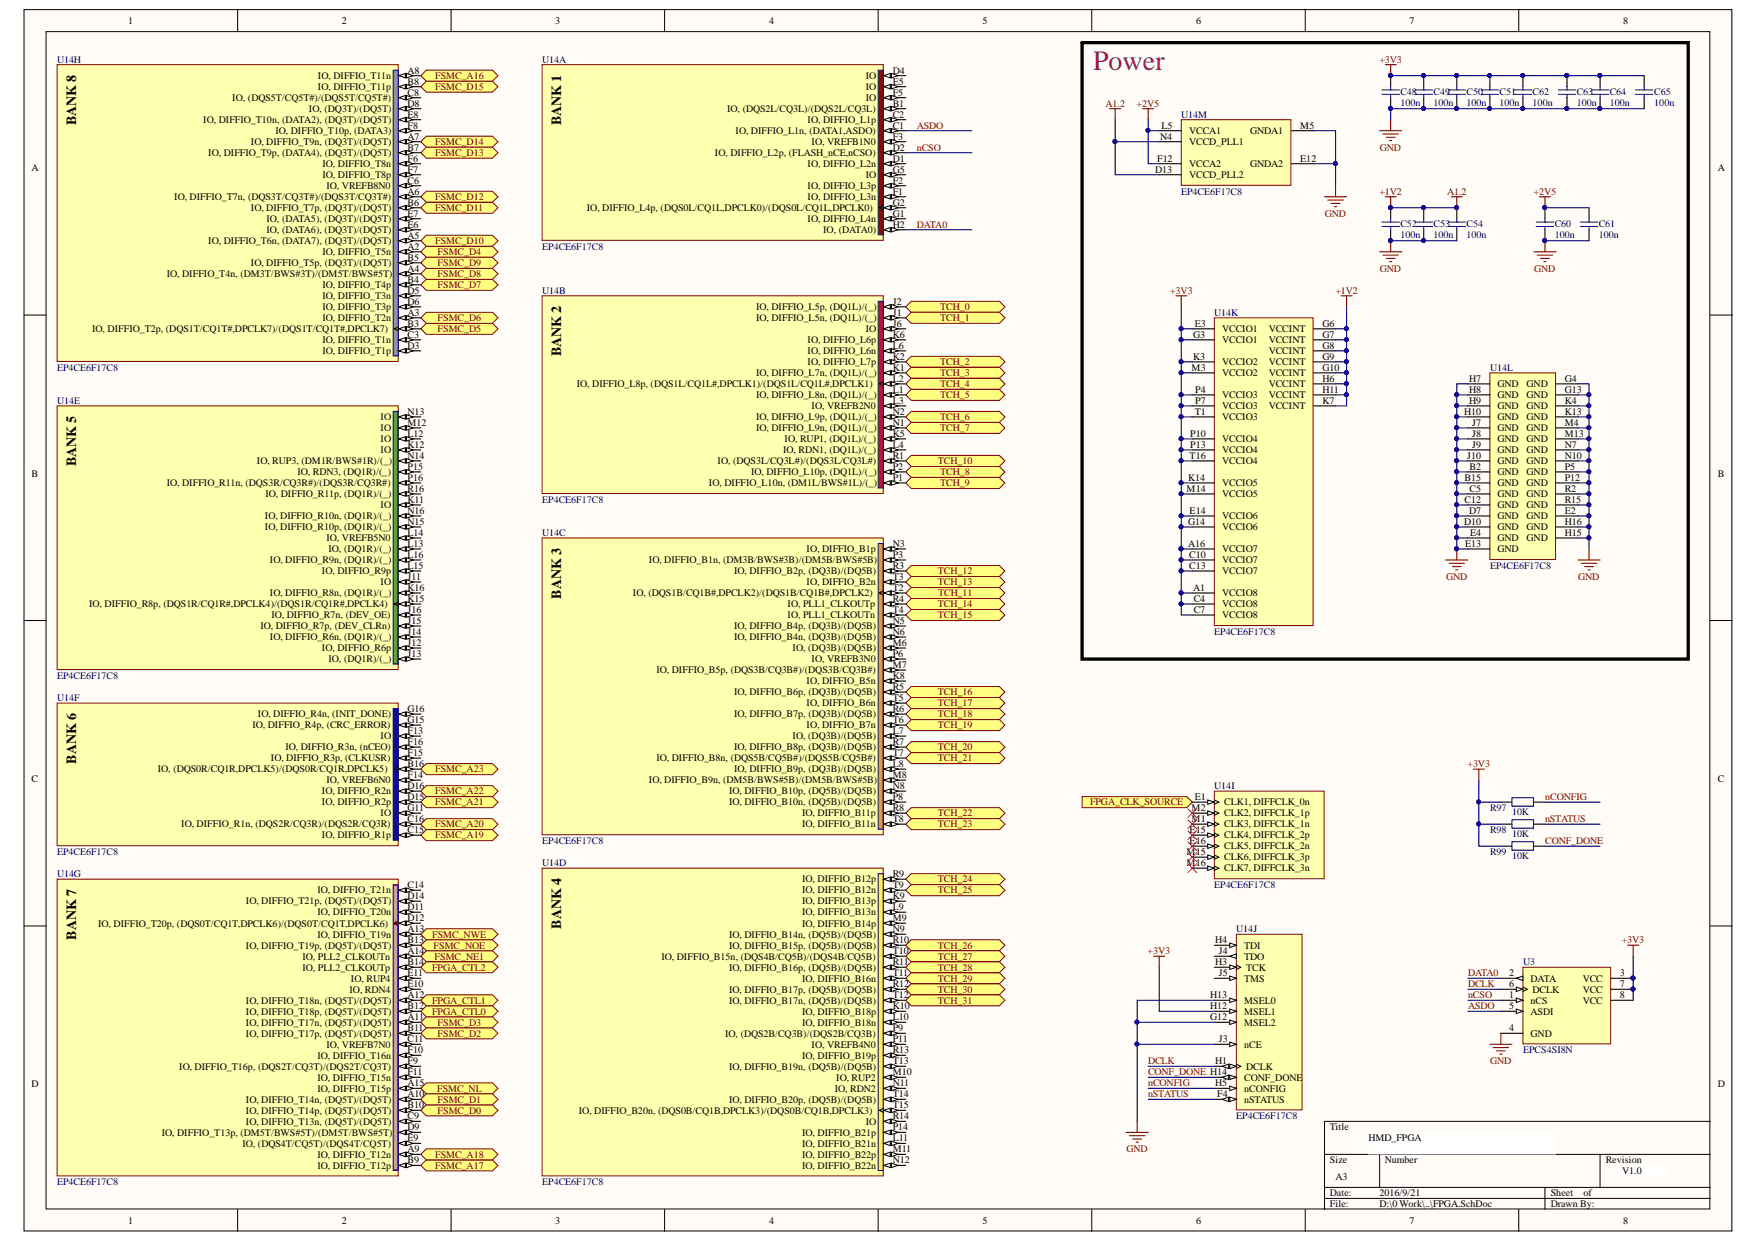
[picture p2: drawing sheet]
<svg xmlns="http://www.w3.org/2000/svg" width="297mm" height="210mm" viewBox="0 0 297 210" stroke-linecap="round" stroke-linejoin="round" font-family="sans-serif">
<defs><g id="words">
<text font-size="4.7" fill="#800080" x="184.7" y="11.8">Power</text>
<g font-size="2.4">
<text x="12.9" y="21.1" transform="rotate(-90 12.9 21.1)">BANK 8</text>
<text x="94.8" y="21.1" transform="rotate(-90 94.8 21.1)">BANK 1</text>
<text x="94.8" y="60.2" transform="rotate(-90 94.8 60.2)">BANK 2</text>
<text x="12.9" y="78.8" transform="rotate(-90 12.9 78.8)">BANK 5</text>
<text x="94.8" y="101.2" transform="rotate(-90 94.8 101.2)">BANK 3</text>
<text x="12.9" y="129.1" transform="rotate(-90 12.9 129.1)">BANK 6</text>
<text x="12.9" y="158.8" transform="rotate(-90 12.9 158.8)">BANK 7</text>
<text x="94.8" y="157" transform="rotate(-90 94.8 157)">BANK 4</text>
</g>
<g font-size="1.7">
<text x="21.7" y="4.1">1</text>
<text x="57.8" y="4.1">2</text>
<text x="93.8" y="4.1">3</text>
<text x="129.9" y="4.1">4</text>
<text x="166" y="4.1">5</text>
<text x="202.1" y="4.1">6</text>
<text x="238.1" y="4.1">7</text>
<text x="274.3" y="4.1">8</text>
<text x="39.3" y="17.1">IO, (DQS5T/CQ5T#)/(DQS5T/CQ5T#)</text>
<text x="53.7" y="13.4">IO, DIFFIO_T11n</text>
<text x="53.7" y="15.2">IO, DIFFIO_T11p</text>
<text x="68.9" y="12.4">A8</text>
<text x="68.9" y="14.3">B8</text>
<text x="68.9" y="16.1">C8</text>
<text x="146.3" y="13.4">IO</text>
<text x="146.3" y="15.2">IO</text>
<text x="146.3" y="17.1">IO</text>
<text x="150.8" y="12.4">D4</text>
<text x="150.8" y="14.3">E5</text>
<text x="150.8" y="16.1">F5</text>
<text x="34.3" y="20.8">IO, DIFFIO_T10n, (DATA2), (DQ3T)/(DQ5T)</text>
<text x="46.5" y="22.7">IO, DIFFIO_T10p, (DATA3)</text>
<text x="52.2" y="18.9">IO, (DQ3T)/(DQ5T)</text>
<text x="68.9" y="18">D8</text>
<text x="68.9" y="19.9">E8</text>
<text x="68.9" y="21.7">F8</text>
<text x="68.9" y="23.6">A7</text>
<text x="122.8" y="18.9">IO, (DQS2L/CQ3L)/(DQS2L/CQ3L)</text>
<text x="124.3" y="22.7">IO, DIFFIO_L1n, (DATA1,ASDO)</text>
<text x="136.5" y="20.8">IO, DIFFIO_L1p</text>
<text x="150.8" y="18">B1</text>
<text x="150.8" y="19.9">C2</text>
<text x="150.8" y="21.7">C1</text>
<text x="150.8" y="23.6">F3</text>
<text x="196" y="23.6">N4</text>
<text x="196.3" y="21.7">L5</text>
<text x="200.9" y="22.7">VCCA1</text>
<text x="211.2" y="22.7">GNDA1</text>
<text x="219.7" y="21.7">M5</text>
<text x="5.3" y="28.9">A</text>
<text x="35.2" y="26.4">IO, DIFFIO_T9p, (DATA4), (DQ3T)/(DQ5T)</text>
<text x="42.4" y="24.5">IO, DIFFIO_T9n, (DQ3T)/(DQ5T)</text>
<text x="54.5" y="28.2">IO, DIFFIO_T8n</text>
<text x="68.9" y="25.4">B7</text>
<text x="68.9" y="27.3">F6</text>
<text x="68.9" y="29.2">F7</text>
<text x="120.8" y="26.4">IO, DIFFIO_L2p, (FLASH_nCE,nCSO)</text>
<text x="136.5" y="28.2">IO, DIFFIO_L2n</text>
<text x="137.1" y="24.5">IO, VREFB1N0</text>
<text x="150.8" y="25.4">D2</text>
<text x="150.8" y="27.3">D1</text>
<text x="150.8" y="29.2">G5</text>
<text x="195.2" y="29.2">D13</text>
<text x="195.5" y="27.3">F12</text>
<text x="200.9" y="28.2">VCCA2</text>
<text x="200.9" y="24.5">VCCD_PLL1</text>
<text x="211.2" y="28.2">GNDA2</text>
<text x="219.7" y="27.3">E12</text>
<text x="290.3" y="28.9">A</text>
<text x="29.4" y="33.8">IO, DIFFIO_T7n, (DQS3T/CQ3T#)/(DQS3T/CQ3T#)</text>
<text x="42.4" y="35.7">IO, DIFFIO_T7p, (DQ3T)/(DQ5T)</text>
<text x="54.5" y="30.1">IO, DIFFIO_T8p</text>
<text x="55.2" y="32">IO, VREFB8N0</text>
<text x="68.9" y="31">C6</text>
<text x="68.9" y="32.9">A6</text>
<text x="68.9" y="34.7">B6</text>
<text x="99.2" y="35.7">IO, DIFFIO_L4p, (DQS0L/CQ1L,DPCLK0)/(DQS0L/CQ1L,DPCLK0)</text>
<text x="136.5" y="32">IO, DIFFIO_L3p</text>
<text x="136.5" y="33.8">IO, DIFFIO_L3n</text>
<text x="146.3" y="30.1">IO</text>
<text x="150.8" y="31">F2</text>
<text x="150.8" y="32.9">F1</text>
<text x="150.8" y="34.7">G2</text>
<text x="200.9" y="30.1">VCCD_PLL2</text>
<text x="35.2" y="41.3">IO, DIFFIO_T6n, (DATA7), (DQ3T)/(DQ5T)</text>
<text x="45" y="37.5">IO, (DATA5), (DQ3T)/(DQ5T)</text>
<text x="45" y="39.4">IO, (DATA6), (DQ3T)/(DQ5T)</text>
<text x="68.9" y="36.6">E7</text>
<text x="68.9" y="38.5">E6</text>
<text x="68.9" y="40.3">A5</text>
<text x="136.5" y="37.5">IO, DIFFIO_L4n</text>
<text x="139.1" y="39.4">IO, (DATA0)</text>
<text x="150.8" y="36.6">G1</text>
<text x="150.8" y="38.5">H2</text>
<text x="28.2" y="46.8">IO, DIFFIO_T4n, (DM3T/BWS#3T)/(DM5T/BWS#5T)</text>
<text x="42.4" y="45">IO, DIFFIO_T5p, (DQ3T)/(DQ5T)</text>
<text x="54.5" y="43.1">IO, DIFFIO_T5n</text>
<text x="68.9" y="42.2">A2</text>
<text x="68.9" y="44">B5</text>
<text x="68.9" y="45.9">A4</text>
<text x="68.9" y="47.8">B4</text>
<text x="54.5" y="48.7">IO, DIFFIO_T4p</text>
<text x="54.5" y="50.6">IO, DIFFIO_T3n</text>
<text x="54.5" y="52.4">IO, DIFFIO_T3p</text>
<text x="68.9" y="49.6">D5</text>
<text x="68.9" y="51.5">D6</text>
<text x="68.9" y="53.3">A3</text>
<text x="127.7" y="52.4">IO, DIFFIO_L5p, (DQ1L)/(_)</text>
<text x="150.8" y="51.5">J2</text>
<text x="150.8" y="53.3">J1</text>
<text x="15.6" y="56.1">IO, DIFFIO_T2p, (DQS1T/CQ1T#,DPCLK7)/(DQS1T/CQ1T#,DPCLK7)</text>
<text x="54.5" y="54.3">IO, DIFFIO_T2n</text>
<text x="54.5" y="58">IO, DIFFIO_T1n</text>
<text x="54.5" y="59.9">IO, DIFFIO_T1p</text>
<text x="68.9" y="55.2">B3</text>
<text x="68.9" y="57.1">C3</text>
<text x="68.9" y="58.9">D3</text>
<text x="127.7" y="54.3">IO, DIFFIO_L5n, (DQ1L)/(_)</text>
<text x="136.5" y="58">IO, DIFFIO_L6p</text>
<text x="136.5" y="59.9">IO, DIFFIO_L6n</text>
<text x="146.3" y="56.1">IO</text>
<text x="150.8" y="55.2">J6</text>
<text x="150.8" y="57.1">K6</text>
<text x="150.8" y="58.9">L6</text>
<text x="201.6" y="57.1">G3</text>
<text x="201.9" y="55.2">E3</text>
<text x="206.5" y="56.1">VCCIO1</text>
<text x="206.5" y="58">VCCIO1</text>
<text x="214.4" y="56.1">VCCINT</text>
<text x="214.4" y="58">VCCINT</text>
<text x="214.4" y="59.9">VCCINT</text>
<text x="223.4" y="55.2">G6</text>
<text x="223.4" y="57.1">G7</text>
<text x="223.4" y="58.9">G8</text>
<text x="97.5" y="65.4">IO, DIFFIO_L8p, (DQS1L/CQ1L#,DPCLK1)/(DQS1L/CQ1L#,DPCLK1)</text>
<text x="127.7" y="63.6">IO, DIFFIO_L7n, (DQ1L)/(_)</text>
<text x="136.5" y="61.7">IO, DIFFIO_L7p</text>
<text x="150.8" y="60.8">K2</text>
<text x="150.8" y="62.6">K1</text>
<text x="150.8" y="64.5">L2</text>
<text x="201.3" y="62.6">M3</text>
<text x="201.6" y="60.8">K3</text>
<text x="206.5" y="61.7">VCCIO2</text>
<text x="206.5" y="63.6">VCCIO2</text>
<text x="214.4" y="61.7">VCCINT</text>
<text x="214.4" y="63.6">VCCINT</text>
<text x="214.4" y="65.4">VCCINT</text>
<text x="223.4" y="60.8">G9</text>
<text x="223.4" y="62.6">G10</text>
<text x="223.4" y="64.5">H6</text>
<text x="248.2" y="64.5">H7</text>
<text x="253" y="65.4">GND</text>
<text x="257.9" y="65.4">GND</text>
<text x="264.4" y="64.5">G4</text>
<text x="64.3" y="71">IO</text>
<text x="68.9" y="70.1">N13</text>
<text x="68.9" y="71.9">M12</text>
<text x="127.7" y="67.3">IO, DIFFIO_L8n, (DQ1L)/(_)</text>
<text x="127.7" y="71">IO, DIFFIO_L9p, (DQ1L)/(_)</text>
<text x="137.1" y="69.1">IO, VREFB2N0</text>
<text x="150.8" y="66.4">L1</text>
<text x="150.8" y="68.2">L3</text>
<text x="150.8" y="70.1">N2</text>
<text x="150.8" y="71.9">N1</text>
<text x="201.9" y="70.1">T1</text>
<text x="201.9" y="66.4">P4</text>
<text x="201.9" y="68.2">P7</text>
<text x="206.5" y="67.3">VCCIO3</text>
<text x="206.5" y="69.1">VCCIO3</text>
<text x="206.5" y="71">VCCIO3</text>
<text x="214.4" y="67.3">VCCINT</text>
<text x="214.4" y="69.1">VCCINT</text>
<text x="223.4" y="66.4">H11</text>
<text x="223.4" y="68.2">K7</text>
<text x="247.4" y="70.1">H10</text>
<text x="248.2" y="66.4">H8</text>
<text x="248.2" y="68.2">H9</text>
<text x="248.7" y="71.9">J7</text>
<text x="253" y="67.3">GND</text>
<text x="253" y="69.1">GND</text>
<text x="253" y="71">GND</text>
<text x="257.9" y="67.3">GND</text>
<text x="257.9" y="69.1">GND</text>
<text x="257.9" y="71">GND</text>
<text x="264.4" y="66.4">G13</text>
<text x="264.4" y="68.2">K4</text>
<text x="264.4" y="70.1">K13</text>
<text x="264.4" y="71.9">M4</text>
<text x="64.3" y="72.9">IO</text>
<text x="64.3" y="74.7">IO</text>
<text x="64.3" y="76.6">IO</text>
<text x="68.9" y="73.8">L12</text>
<text x="68.9" y="75.7">K12</text>
<text x="68.9" y="77.5">N14</text>
<text x="127.7" y="72.9">IO, DIFFIO_L9n, (DQ1L)/(_)</text>
<text x="132.3" y="76.6">IO, RDN1, (DQ1L)/(_)</text>
<text x="132.6" y="74.7">IO, RUP1, (DQ1L)/(_)</text>
<text x="150.8" y="73.8">K5</text>
<text x="150.8" y="75.7">L4</text>
<text x="150.8" y="77.5">R1</text>
<text x="201" y="77.5">T16</text>
<text x="201.1" y="73.8">P10</text>
<text x="201.1" y="75.7">P13</text>
<text x="206.5" y="74.7">VCCIO4</text>
<text x="206.5" y="76.6">VCCIO4</text>
<text x="247.9" y="77.5">J10</text>
<text x="248.7" y="73.8">J8</text>
<text x="248.7" y="75.7">J9</text>
<text x="253" y="72.9">GND</text>
<text x="253" y="74.7">GND</text>
<text x="253" y="76.6">GND</text>
<text x="257.9" y="72.9">GND</text>
<text x="257.9" y="74.7">GND</text>
<text x="257.9" y="76.6">GND</text>
<text x="264.4" y="73.8">M13</text>
<text x="264.4" y="75.7">N7</text>
<text x="264.4" y="77.5">N10</text>
<text x="5.3" y="80.6">B</text>
<text x="28.2" y="82.2">IO, DIFFIO_R11n, (DQS3R/CQ3R#)/(DQS3R/CQ3R#)</text>
<text x="43.4" y="78.4">IO, RUP3, (DM1R/BWS#1R)/(_)</text>
<text x="50.3" y="80.3">IO, RDN3, (DQ1R)/(_)</text>
<text x="68.9" y="79.4">P15</text>
<text x="68.9" y="81.2">P16</text>
<text x="68.9" y="83.1">R16</text>
<text x="119.8" y="82.2">IO, DIFFIO_L10n, (DM1L/BWS#1L)/(_)</text>
<text x="121.2" y="78.4">IO, (DQS3L/CQ3L#)/(DQS3L/CQ3L#)</text>
<text x="126.9" y="80.3">IO, DIFFIO_L10p, (DQ1L)/(_)</text>
<text x="150.8" y="79.4">P2</text>
<text x="150.8" y="81.2">P1</text>
<text x="200.5" y="83.1">M14</text>
<text x="200.8" y="81.2">K14</text>
<text x="206.5" y="78.4">VCCIO4</text>
<text x="206.5" y="82.2">VCCIO5</text>
<text x="247.5" y="81.2">B15</text>
<text x="248.3" y="79.4">B2</text>
<text x="248.3" y="83.1">C5</text>
<text x="253" y="78.4">GND</text>
<text x="253" y="80.3">GND</text>
<text x="253" y="82.2">GND</text>
<text x="257.9" y="78.4">GND</text>
<text x="257.9" y="80.3">GND</text>
<text x="257.9" y="82.2">GND</text>
<text x="264.4" y="79.4">P5</text>
<text x="264.4" y="81.2">P12</text>
<text x="264.4" y="83.1">R2</text>
<text x="290.3" y="80.6">B</text>
<text x="44.8" y="87.7">IO, DIFFIO_R10n, (DQ1R)/(_)</text>
<text x="44.8" y="89.6">IO, DIFFIO_R10p, (DQ1R)/(_)</text>
<text x="44.8" y="84">IO, DIFFIO_R11p, (DQ1R)/(_)</text>
<text x="64.3" y="85.9">IO</text>
<text x="68.9" y="85">K11</text>
<text x="68.9" y="86.8">N16</text>
<text x="68.9" y="88.7">N15</text>
<text x="200.8" y="88.7">G14</text>
<text x="201" y="86.8">E14</text>
<text x="206.5" y="84">VCCIO5</text>
<text x="206.5" y="87.7">VCCIO6</text>
<text x="206.5" y="89.6">VCCIO6</text>
<text x="247.4" y="88.7">D10</text>
<text x="247.5" y="85">C12</text>
<text x="248.2" y="86.8">D7</text>
<text x="253" y="84">GND</text>
<text x="253" y="85.9">GND</text>
<text x="253" y="87.7">GND</text>
<text x="253" y="89.6">GND</text>
<text x="257.9" y="84">GND</text>
<text x="257.9" y="85.9">GND</text>
<text x="257.9" y="87.7">GND</text>
<text x="257.9" y="89.6">GND</text>
<text x="264.4" y="85">R15</text>
<text x="264.4" y="86.8">E2</text>
<text x="264.4" y="88.7">H16</text>
<text x="45.6" y="95.2">IO, DIFFIO_R9n, (DQ1R)/(_)</text>
<text x="55.2" y="91.5">IO, VREFB5N0</text>
<text x="55.5" y="93.3">IO, (DQ1R)/(_)</text>
<text x="68.9" y="90.5">L14</text>
<text x="68.9" y="92.4">L13</text>
<text x="68.9" y="94.3">L16</text>
<text x="109.6" y="95.2">IO, DIFFIO_B1n, (DM3B/BWS#3B)/(DM5B/BWS#5B)</text>
<text x="136.3" y="93.3">IO, DIFFIO_B1p</text>
<text x="150.8" y="92.4">N3</text>
<text x="150.8" y="94.3">P3</text>
<text x="200.8" y="92.4">A16</text>
<text x="200.9" y="94.3">C10</text>
<text x="206.5" y="93.3">VCCIO7</text>
<text x="206.5" y="95.2">VCCIO7</text>
<text x="247.5" y="92.4">E13</text>
<text x="248.4" y="90.5">E4</text>
<text x="253" y="91.5">GND</text>
<text x="253" y="93.3">GND</text>
<text x="257.9" y="91.5">GND</text>
<text x="264.4" y="90.5">H15</text>
<text x="45.6" y="100.8">IO, DIFFIO_R8n, (DQ1R)/(_)</text>
<text x="54.4" y="97">IO, DIFFIO_R9p</text>
<text x="64.3" y="98.9">IO</text>
<text x="68.9" y="96.1">L15</text>
<text x="68.9" y="98">J11</text>
<text x="68.9" y="99.8">K16</text>
<text x="68.9" y="101.7">K15</text>
<text x="106.9" y="100.8">IO, (DQS1B/CQ1B#,DPCLK2)/(DQS1B/CQ1B#,DPCLK2)</text>
<text x="124" y="97">IO, DIFFIO_B2p, (DQ3B)/(DQ5B)</text>
<text x="136.3" y="98.9">IO, DIFFIO_B2n</text>
<text x="150.8" y="96.1">R3</text>
<text x="150.8" y="98">T3</text>
<text x="150.8" y="99.8">T2</text>
<text x="150.8" y="101.7">R4</text>
<text x="200.9" y="96.1">C13</text>
<text x="201.6" y="99.8">A1</text>
<text x="201.7" y="101.7">C4</text>
<text x="206.5" y="97">VCCIO7</text>
<text x="206.5" y="100.8">VCCIO8</text>
<text x="15.1" y="102.6">IO, DIFFIO_R8p, (DQS1R/CQ1R#,DPCLK4)/(DQS1R/CQ1R#,DPCLK4)</text>
<text x="44" y="106.3">IO, DIFFIO_R7p, (DEV_CLRn)</text>
<text x="45.9" y="104.5">IO, DIFFIO_R7n, (DEV_OE)</text>
<text x="68.9" y="103.6">J16</text>
<text x="68.9" y="105.4">J15</text>
<text x="68.9" y="107.3">J14</text>
<text x="124" y="106.3">IO, DIFFIO_B4p, (DQ3B)/(DQ5B)</text>
<text x="133.1" y="102.6">IO, PLL1_CLKOUTp</text>
<text x="133.1" y="104.5">IO, PLL1_CLKOUTn</text>
<text x="150.8" y="103.6">T4</text>
<text x="150.8" y="105.4">N5</text>
<text x="150.8" y="107.3">N6</text>
<text x="201.7" y="103.6">C7</text>
<text x="206.5" y="102.6">VCCIO8</text>
<text x="206.5" y="104.5">VCCIO8</text>
<text x="45.6" y="108.2">IO, DIFFIO_R6n, (DQ1R)/(_)</text>
<text x="54.4" y="110.1">IO, DIFFIO_R6p</text>
<text x="55.5" y="111.9">IO, (DQ1R)/(_)</text>
<text x="68.9" y="109.1">J12</text>
<text x="68.9" y="111">J13</text>
<text x="110.9" y="113.8">IO, DIFFIO_B5p, (DQS3B/CQ3B#)/(DQS3B/CQ3B#)</text>
<text x="124" y="108.2">IO, DIFFIO_B4n, (DQ3B)/(DQ5B)</text>
<text x="133.9" y="110.1">IO, (DQ3B)/(DQ5B)</text>
<text x="137.1" y="111.9">IO, VREFB3N0</text>
<text x="150.8" y="109.1">M6</text>
<text x="150.8" y="111">P6</text>
<text x="150.8" y="112.9">M7</text>
<text x="124" y="117.5">IO, DIFFIO_B6p, (DQ3B)/(DQ5B)</text>
<text x="136.3" y="115.6">IO, DIFFIO_B5n</text>
<text x="136.3" y="119.4">IO, DIFFIO_B6n</text>
<text x="150.8" y="114.7">K8</text>
<text x="150.8" y="116.6">R5</text>
<text x="150.8" y="118.4">T5</text>
<text x="42.6" y="123.1">IO, DIFFIO_R4p, (CRC_ERROR)</text>
<text x="43.6" y="121.2">IO, DIFFIO_R4n, (INIT_DONE)</text>
<text x="64.3" y="124.9">IO</text>
<text x="68.9" y="120.3">G16</text>
<text x="68.9" y="122.1">G15</text>
<text x="68.9" y="124">F13</text>
<text x="68.9" y="125.9">F16</text>
<text x="124" y="121.2">IO, DIFFIO_B7p, (DQ3B)/(DQ5B)</text>
<text x="133.9" y="124.9">IO, (DQ3B)/(DQ5B)</text>
<text x="136.3" y="123.1">IO, DIFFIO_B7n</text>
<text x="150.8" y="120.3">R6</text>
<text x="150.8" y="122.1">T6</text>
<text x="150.8" y="124">L7</text>
<text x="150.8" y="125.9">R7</text>
<text x="26.6" y="130.5">IO, (DQS0R/CQ1R,DPCLK5)/(DQS0R/CQ1R,DPCLK5)</text>
<text x="45.8" y="128.7">IO, DIFFIO_R3p, (CLKUSR)</text>
<text x="48.2" y="126.8">IO, DIFFIO_R3n, (nCEO)</text>
<text x="68.9" y="127.7">F15</text>
<text x="68.9" y="129.6">B16</text>
<text x="68.9" y="131.4">F14</text>
<text x="110.9" y="128.7">IO, DIFFIO_B8n, (DQS5B/CQ5B#)/(DQS5B/CQ5B#)</text>
<text x="124" y="126.8">IO, DIFFIO_B8p, (DQ3B)/(DQ5B)</text>
<text x="124" y="130.5">IO, DIFFIO_B9p, (DQ3B)/(DQ5B)</text>
<text x="150.8" y="127.7">T7</text>
<text x="150.8" y="129.6">L8</text>
<text x="150.8" y="131.4">M8</text>
<text x="5.3" y="132.2">C</text>
<text x="54.4" y="134.2">IO, DIFFIO_R2n</text>
<text x="54.4" y="136.1">IO, DIFFIO_R2p</text>
<text x="55.2" y="132.4">IO, VREFB6N0</text>
<text x="64.3" y="138">IO</text>
<text x="68.9" y="133.3">D16</text>
<text x="68.9" y="135.2">D15</text>
<text x="68.9" y="137">G11</text>
<text x="109.6" y="132.4">IO, DIFFIO_B9n, (DM5B/BWS#5B)/(DM5B/BWS#5B)</text>
<text x="123.2" y="134.2">IO, DIFFIO_B10p, (DQ5B)/(DQ5B)</text>
<text x="123.2" y="136.1">IO, DIFFIO_B10n, (DQ5B)/(DQ5B)</text>
<text x="135.5" y="138">IO, DIFFIO_B11p</text>
<text x="150.8" y="133.3">N8</text>
<text x="150.8" y="135.2">P8</text>
<text x="150.8" y="137">R8</text>
<text x="201.3" y="137">M2</text>
<text x="201.9" y="135.2">E1</text>
<text x="206.8" y="136.1">CLK1, DIFFCLK_0n</text>
<text x="206.8" y="138">CLK2, DIFFCLK_1p</text>
<text x="290.3" y="132.2">C</text>
<text x="30.6" y="139.8">IO, DIFFIO_R1n, (DQS2R/CQ3R)/(DQS2R/CQ3R)</text>
<text x="54.4" y="141.7">IO, DIFFIO_R1p</text>
<text x="68.9" y="138.9">C16</text>
<text x="68.9" y="140.7">C15</text>
<text x="135.5" y="139.8">IO, DIFFIO_B11n</text>
<text x="150.8" y="138.9">T8</text>
<text x="201" y="140.7">E15</text>
<text x="201" y="142.6">E16</text>
<text x="201.3" y="138.9">M1</text>
<text x="206.8" y="139.8">CLK3, DIFFCLK_1n</text>
<text x="206.8" y="141.7">CLK4, DIFFCLK_2p</text>
<text x="206.8" y="143.5">CLK5, DIFFCLK_2n</text>
<text x="135.5" y="149.1">IO, DIFFIO_B12p</text>
<text x="150.8" y="148.2">R9</text>
<text x="200.5" y="144.5">M15</text>
<text x="200.5" y="146.3">M16</text>
<text x="206.8" y="145.4">CLK6, DIFFCLK_3p</text>
<text x="206.8" y="147.3">CLK7, DIFFCLK_3n</text>
<text x="41.5" y="152.8">IO, DIFFIO_T21p, (DQ5T)/(DQ5T)</text>
<text x="53.6" y="151">IO, DIFFIO_T21n</text>
<text x="53.6" y="154.7">IO, DIFFIO_T20n</text>
<text x="68.9" y="150">C14</text>
<text x="68.9" y="151.9">D14</text>
<text x="68.9" y="153.8">D11</text>
<text x="68.9" y="155.6">D12</text>
<text x="135.5" y="151">IO, DIFFIO_B12n</text>
<text x="135.5" y="152.8">IO, DIFFIO_B13p</text>
<text x="135.5" y="154.7">IO, DIFFIO_B13n</text>
<text x="150.8" y="150">T9</text>
<text x="150.8" y="151.9">K9</text>
<text x="150.8" y="153.8">L9</text>
<text x="150.8" y="155.6">M9</text>
<text x="16.6" y="156.6">IO, DIFFIO_T20p, (DQS0T/CQ1T,DPCLK6)/(DQS0T/CQ1T,DPCLK6)</text>
<text x="41.5" y="160.4">IO, DIFFIO_T19p, (DQ5T)/(DQ5T)</text>
<text x="53.6" y="158.5">IO, DIFFIO_T19n</text>
<text x="68.9" y="157.6">A13</text>
<text x="68.9" y="159.4">B13</text>
<text x="68.9" y="161.3">A14</text>
<text x="123.2" y="158.5">IO, DIFFIO_B14n, (DQ5B)/(DQ5B)</text>
<text x="123.2" y="160.4">IO, DIFFIO_B15p, (DQ5B)/(DQ5B)</text>
<text x="135.5" y="156.6">IO, DIFFIO_B14p</text>
<text x="150.8" y="157.6">N9</text>
<text x="150.8" y="159.4">R10</text>
<text x="150.8" y="161.3">T10</text>
<text x="205.3" y="159.4">H4</text>
<text x="205.9" y="161.3">J4</text>
<text x="210.2" y="160.4">TDI</text>
<text x="51.1" y="162.2">IO, PLL2_CLKOUTn</text>
<text x="51.1" y="164.1">IO, PLL2_CLKOUTp</text>
<text x="59.1" y="167.8">IO, RDN4</text>
<text x="59.3" y="165.9">IO, RUP4</text>
<text x="68.9" y="163.1">B14</text>
<text x="68.9" y="165">E11</text>
<text x="68.9" y="166.9">E10</text>
<text x="111.8" y="162.2">IO, DIFFIO_B15n, (DQS4B/CQ5B)/(DQS4B/CQ5B)</text>
<text x="123.2" y="164.1">IO, DIFFIO_B16p, (DQ5B)/(DQ5B)</text>
<text x="123.2" y="167.8">IO, DIFFIO_B17p, (DQ5B)/(DQ5B)</text>
<text x="135.5" y="165.9">IO, DIFFIO_B16n</text>
<text x="150.8" y="163.1">R11</text>
<text x="150.8" y="165">T11</text>
<text x="150.8" y="166.9">R12</text>
<text x="205.3" y="163.1">H3</text>
<text x="205.9" y="165">J5</text>
<text x="210.2" y="162.2">TDO</text>
<text x="210.2" y="165.9">TMS</text>
<text x="210.6" y="164.1">TCK</text>
<text x="255" y="165">2</text>
<text x="255" y="166.9">6</text>
<text x="258.6" y="165.9">DATA</text>
<text x="259" y="167.8">DCLK</text>
<text x="267.4" y="165.9">VCC</text>
<text x="267.4" y="167.8">VCC</text>
<text x="273.7" y="165">3</text>
<text x="273.7" y="166.9">7</text>
<text x="41.5" y="169.7">IO, DIFFIO_T18n, (DQ5T)/(DQ5T)</text>
<text x="41.5" y="171.5">IO, DIFFIO_T18p, (DQ5T)/(DQ5T)</text>
<text x="41.5" y="173.4">IO, DIFFIO_T17n, (DQ5T)/(DQ5T)</text>
<text x="68.9" y="168.7">A12</text>
<text x="68.9" y="170.6">B12</text>
<text x="68.9" y="172.4">A11</text>
<text x="123.2" y="169.7">IO, DIFFIO_B17n, (DQ5B)/(DQ5B)</text>
<text x="135.5" y="171.5">IO, DIFFIO_B18p</text>
<text x="135.5" y="173.4">IO, DIFFIO_B18n</text>
<text x="150.8" y="168.7">T12</text>
<text x="150.8" y="170.6">K10</text>
<text x="150.8" y="172.4">L10</text>
<text x="204.5" y="168.7">H13</text>
<text x="204.5" y="170.6">H12</text>
<text x="204.5" y="172.4">G12</text>
<text x="210.2" y="169.7">MSEL0</text>
<text x="210.2" y="171.5">MSEL1</text>
<text x="210.2" y="173.4">MSEL2</text>
<text x="255" y="168.7">1</text>
<text x="255" y="170.6">5</text>
<text x="258.6" y="169.7">nCS</text>
<text x="258.6" y="171.5">ASDI</text>
<text x="267.4" y="169.7">VCC</text>
<text x="273.7" y="168.7">8</text>
<text x="41.5" y="175.2">IO, DIFFIO_T17p, (DQ5T)/(DQ5T)</text>
<text x="53.6" y="179">IO, DIFFIO_T16n</text>
<text x="55.2" y="177.1">IO, VREFB7N0</text>
<text x="68.9" y="174.3">B11</text>
<text x="68.9" y="176.2">C11</text>
<text x="68.9" y="178">F10</text>
<text x="68.9" y="179.9">F9</text>
<text x="122.5" y="175.2">IO, (DQS2B/CQ3B)/(DQS2B/CQ3B)</text>
<text x="135.5" y="179">IO, DIFFIO_B19p</text>
<text x="137.1" y="177.1">IO, VREFB4N0</text>
<text x="150.8" y="174.3">P9</text>
<text x="150.8" y="176.2">P11</text>
<text x="150.8" y="178">R13</text>
<text x="150.8" y="179.9">T13</text>
<text x="205.3" y="179.9">H1</text>
<text x="205.9" y="176.2">J3</text>
<text x="210.2" y="177.1">nCE</text>
<text x="255" y="174.3">4</text>
<text x="258.6" y="175.2">GND</text>
<text x="5.3" y="183.8">D</text>
<text x="30.3" y="180.8">IO, DIFFIO_T16p, (DQS2T/CQ3T)/(DQS2T/CQ3T)</text>
<text x="53.6" y="182.7">IO, DIFFIO_T15n</text>
<text x="53.6" y="184.5">IO, DIFFIO_T15p</text>
<text x="68.9" y="181.7">F11</text>
<text x="68.9" y="183.6">A15</text>
<text x="68.9" y="185.5">A10</text>
<text x="123.2" y="180.8">IO, DIFFIO_B19n, (DQ5B)/(DQ5B)</text>
<text x="141" y="184.5">IO, RDN2</text>
<text x="141.3" y="182.7">IO, RUP2</text>
<text x="150.8" y="181.7">M10</text>
<text x="150.8" y="183.6">N11</text>
<text x="150.8" y="185.5">T14</text>
<text x="205.3" y="183.6">H5</text>
<text x="205.7" y="185.5">F4</text>
<text x="210.2" y="182.7">CONF_DONE</text>
<text x="210.2" y="184.5">nCONFIG</text>
<text x="210.6" y="180.8">DCLK</text>
<text x="290.3" y="183.8">D</text>
<text x="27.3" y="192">IO, DIFFIO_T13p, (DM5T/BWS#5T)/(DM5T/BWS#5T)</text>
<text x="41.5" y="186.4">IO, DIFFIO_T14n, (DQ5T)/(DQ5T)</text>
<text x="41.5" y="188.3">IO, DIFFIO_T14p, (DQ5T)/(DQ5T)</text>
<text x="41.5" y="190.1">IO, DIFFIO_T13n, (DQ5T)/(DQ5T)</text>
<text x="68.9" y="187.3">B10</text>
<text x="68.9" y="189.2">C9</text>
<text x="68.9" y="191">D9</text>
<text x="97.8" y="188.3">IO, DIFFIO_B20n, (DQS0B/CQ1B,DPCLK3)/(DQS0B/CQ1B,DPCLK3)</text>
<text x="123.2" y="186.4">IO, DIFFIO_B20p, (DQ5B)/(DQ5B)</text>
<text x="135.5" y="192">IO, DIFFIO_B21p</text>
<text x="146.3" y="190.1">IO</text>
<text x="150.8" y="187.3">T15</text>
<text x="150.8" y="189.2">R14</text>
<text x="150.8" y="191">P14</text>
<text x="210.2" y="186.4">nSTATUS</text>
<text x="224.7" y="191">Title</text>
<text x="40.9" y="193.8">IO, (DQS4T/CQ5T)/(DQS4T/CQ5T)</text>
<text x="53.6" y="195.7">IO, DIFFIO_T12n</text>
<text x="53.6" y="197.6">IO, DIFFIO_T12p</text>
<text x="68.9" y="192.9">E9</text>
<text x="68.9" y="194.8">A9</text>
<text x="68.9" y="196.6">B9</text>
<text x="135.5" y="193.8">IO, DIFFIO_B21n</text>
<text x="135.5" y="195.7">IO, DIFFIO_B22p</text>
<text x="135.5" y="197.6">IO, DIFFIO_B22n</text>
<text x="150.8" y="192.9">L11</text>
<text x="150.8" y="194.8">M11</text>
<text x="150.8" y="196.6">N12</text>
<text x="224.7" y="196.6">Size</text>
<text x="231.2" y="192.9">HMD_FPGA</text>
<text x="234" y="196.6">Number</text>
<text x="271.3" y="196.6">Revision</text>
<text x="224.7" y="202.2">Date:</text>
<text x="225.6" y="199.4">A3</text>
<text x="233.1" y="202.2">2016/9/21</text>
<text x="262" y="202.2">Sheet</text>
<text x="267.5" y="202.2">of</text>
<text x="274.1" y="198.5">V1.0</text>
<text x="21.7" y="206.8">1</text>
<text x="57.8" y="206.8">2</text>
<text x="93.8" y="206.8">3</text>
<text x="129.9" y="206.8">4</text>
<text x="166" y="206.8">5</text>
<text x="202.1" y="206.8">6</text>
<text x="224.7" y="204.1">File:</text>
<text x="233.1" y="204.1">D:\0 Work\..\FPGA.SchDoc</text>
<text x="238.1" y="206.8">7</text>
<text x="262" y="204.1">Drawn By:</text>
<text x="274.3" y="206.8">8</text>
</g>
<g font-size="1.7" fill="#000080">
<text x="9.6" y="10.6">U14H</text>
<text x="91.6" y="10.6">U14A</text>
<text x="236.6" y="17.8">100n</text>
<text x="236.6" y="16">C48</text>
<text x="242.2" y="17.8">100n</text>
<text x="242.2" y="16">C49</text>
<text x="247.8" y="17.8">100n</text>
<text x="247.8" y="16">C50</text>
<text x="253.4" y="17.8">100n</text>
<text x="253.4" y="16">C51</text>
<text x="259" y="17.8">100n</text>
<text x="259" y="16">C62</text>
<text x="266.4" y="17.8">100n</text>
<text x="266.4" y="16">C63</text>
<text x="272" y="17.8">100n</text>
<text x="272" y="16">C64</text>
<text x="279.5" y="17.8">100n</text>
<text x="279.5" y="16">C65</text>
<text x="199.6" y="19.9">U14M</text>
<text x="199.6" y="32.9">EP4CE6F17C8</text>
<text x="236.6" y="40.2">100n</text>
<text x="236.6" y="38.3">C52</text>
<text x="242.2" y="40.2">100n</text>
<text x="242.2" y="38.3">C53</text>
<text x="247.8" y="40.2">100n</text>
<text x="247.8" y="38.3">C54</text>
<text x="262.7" y="40.2">100n</text>
<text x="262.7" y="38.3">C60</text>
<text x="270.1" y="40.2">100n</text>
<text x="270.1" y="38.3">C61</text>
<text x="91.6" y="42.2">EP4CE6F17C8</text>
<text x="91.6" y="49.6">U14B</text>
<text x="205.2" y="53.3">U14K</text>
<text x="9.6" y="62.6">EP4CE6F17C8</text>
<text x="251.8" y="62.6">U14L</text>
<text x="9.6" y="68.2">U14E</text>
<text x="91.6" y="85">EP4CE6F17C8</text>
<text x="91.6" y="90.5">U14C</text>
<text x="251.8" y="96.1">EP4CE6F17C8</text>
<text x="205.2" y="107.3">EP4CE6F17C8</text>
<text x="9.6" y="114.7">EP4CE6F17C8</text>
<text x="9.6" y="118.4">U14F</text>
<text x="205.2" y="133.3">U14I</text>
<text x="251.8" y="137">R97</text>
<text x="255.5" y="137.8">10K</text>
<text x="91.6" y="142.6">EP4CE6F17C8</text>
<text x="251.8" y="140.7">R98</text>
<text x="255.5" y="141.5">10K</text>
<text x="9.6" y="144.5">EP4CE6F17C8</text>
<text x="9.6" y="148.2">U14G</text>
<text x="91.6" y="146.3">U14D</text>
<text x="251.8" y="144.5">R99</text>
<text x="255.5" y="145.2">10K</text>
<text x="205.2" y="150">EP4CE6F17C8</text>
<text x="208.9" y="157.6">U14J</text>
<text x="257.4" y="163.1">U3</text>
<text x="257.4" y="178">EPCS4SI8N</text>
<text x="208.9" y="189.2">EP4CE6F17C8</text>
<text x="9.6" y="200.3">EP4CE6F17C8</text>
<text x="91.6" y="200.3">EP4CE6F17C8</text>
</g>
<g font-size="1.7" fill="#800000">
<text x="233.1" y="10.6">+3V3</text>
<text x="73.5" y="15.2">FSMC_D15</text>
<text x="73.5" y="13.4">FSMC_A16</text>
<text x="154.9" y="21.7">ASDO</text>
<text x="186.8" y="18">A1.2</text>
<text x="192" y="18">+2V5</text>
<text x="73.5" y="24.5">FSMC_D14</text>
<text x="73.5" y="26.4">FSMC_D13</text>
<text x="154.9" y="25.4">nCSO</text>
<text x="233.2" y="25.4">GND</text>
<text x="73.5" y="35.7">FSMC_D11</text>
<text x="73.5" y="33.8">FSMC_D12</text>
<text x="233.1" y="32.9">+1V2</text>
<text x="244.5" y="32.9">A1.2</text>
<text x="259.1" y="32.9">+2V5</text>
<text x="73.5" y="41.3">FSMC_D10</text>
<text x="154.9" y="38.5">DATA0</text>
<text x="223.9" y="36.6">GND</text>
<text x="73.9" y="43.1">FSMC_D4</text>
<text x="73.9" y="46.8">FSMC_D8</text>
<text x="73.9" y="45">FSMC_D9</text>
<text x="233.2" y="45.9">GND</text>
<text x="259.2" y="45.9">GND</text>
<text x="73.9" y="48.7">FSMC_D7</text>
<text x="158.9" y="52.4">TCH_0</text>
<text x="197.7" y="49.6">+3V3</text>
<text x="225.6" y="49.6">+1V2</text>
<text x="73.9" y="56.1">FSMC_D5</text>
<text x="73.9" y="54.3">FSMC_D6</text>
<text x="158.9" y="54.3">TCH_1</text>
<text x="158.9" y="61.7">TCH_2</text>
<text x="158.9" y="63.6">TCH_3</text>
<text x="158.9" y="65.4">TCH_4</text>
<text x="158.9" y="67.3">TCH_5</text>
<text x="158.9" y="71">TCH_6</text>
<text x="158.9" y="72.9">TCH_7</text>
<text x="158.5" y="78.4">TCH_10</text>
<text x="158.9" y="80.3">TCH_8</text>
<text x="158.9" y="82.2">TCH_9</text>
<text x="158.5" y="97">TCH_12</text>
<text x="158.5" y="98.9">TCH_13</text>
<text x="158.5" y="100.8">TCH_11</text>
<text x="244.3" y="98">GND</text>
<text x="266.7" y="98">GND</text>
<text x="158.5" y="102.6">TCH_14</text>
<text x="158.5" y="104.5">TCH_15</text>
<text x="158.5" y="117.5">TCH_16</text>
<text x="158.5" y="119.4">TCH_17</text>
<text x="158.5" y="121.2">TCH_18</text>
<text x="158.5" y="123.1">TCH_19</text>
<text x="73.5" y="130.5">FSMC_A23</text>
<text x="158.5" y="126.8">TCH_20</text>
<text x="158.5" y="128.7">TCH_21</text>
<text x="248" y="129.6">+3V3</text>
<text x="73.5" y="134.2">FSMC_A22</text>
<text x="73.5" y="136.1">FSMC_A21</text>
<text x="158.5" y="138">TCH_22</text>
<text x="184.2" y="136.1">FPGA_CLK_SOURCE</text>
<text x="261.1" y="135.2">nCONFIG</text>
<text x="73.5" y="139.8">FSMC_A20</text>
<text x="73.5" y="141.7">FSMC_A19</text>
<text x="158.5" y="139.8">TCH_23</text>
<text x="261.1" y="142.6">CONF_DONE</text>
<text x="261.1" y="138.9">nSTATUS</text>
<text x="158.5" y="149.1">TCH_24</text>
<text x="158.5" y="151">TCH_25</text>
<text x="73" y="158.5">FSMC_NWE</text>
<text x="73.3" y="160.4">FSMC_NOE</text>
<text x="158.5" y="160.4">TCH_26</text>
<text x="193.9" y="161.3">+3V3</text>
<text x="274" y="159.4">+3V3</text>
<text x="73" y="164.1">FPGA_CTL2</text>
<text x="73.4" y="162.2">FSMC_NE1</text>
<text x="158.5" y="162.2">TCH_27</text>
<text x="158.5" y="164.1">TCH_28</text>
<text x="158.5" y="165.9">TCH_29</text>
<text x="158.5" y="167.8">TCH_30</text>
<text x="248" y="166.9">DCLK</text>
<text x="248" y="165">DATA0</text>
<text x="73" y="171.5">FPGA_CTL0</text>
<text x="73" y="169.7">FPGA_CTL1</text>
<text x="73.9" y="173.4">FSMC_D3</text>
<text x="158.5" y="169.7">TCH_31</text>
<text x="248" y="170.6">ASDO</text>
<text x="248" y="168.7">nCSO</text>
<text x="73.9" y="175.2">FSMC_D2</text>
<text x="194" y="179.9">DCLK</text>
<text x="251.8" y="179.9">GND</text>
<text x="73.9" y="184.5">FSMC_NL</text>
<text x="194" y="183.6">nCONFIG</text>
<text x="194" y="181.7">CONF_DONE H14</text>
<text x="194" y="185.5">nSTATUS</text>
<text x="73.9" y="188.3">FSMC_D0</text>
<text x="73.9" y="186.4">FSMC_D1</text>
<text x="73.5" y="197.6">FSMC_A17</text>
<text x="73.5" y="195.7">FSMC_A18</text>
<text x="190.4" y="194.8">GND</text>
</g>
</g></defs>
<g fill="#fffcf8" stroke="#000" stroke-width=".17">
<path d="M4.1 1.6h288.5v206.4h-288.5z"/>
<path d="M7.8 5.3h281.1v199h-281.1z"/>
</g>
<g fill="none" stroke="#000" stroke-width=".17">
<path d="M40.2 1.6v3.7M76.2 1.6v3.7M112.3 1.6v3.7M148.4 1.6v3.7M184.5 1.6v3.7M220.5 1.6v3.7M256.6 1.6v3.7M4.1 53.2h3.7M289 53.2h3.7M4.1 104.9h3.7M289 104.9h3.7M4.1 156.5h3.7"/>
<path d="M289 156.5h3.7M223.8 195.1h65.2M233.1 195.1v5.6M270.4 195.1v5.6M289 189.5h-65.2v14.9M40.2 204.4v3.7M76.2 204.4v3.7M112.3 204.4v3.7M148.4 204.4v3.7M184.5 204.4v3.7M220.5 204.4v3.7M223.8 200.7h65.2"/>
<path d="M223.8 202.5h65.2M256.6 204.4v3.7M261 200.7v3.7"/>
</g>
<g fill="none" stroke="#800000" stroke-width=".19">
<path d="M187.5 18.4h1.8M188.4 18.4v1.8M193.1 18.4h1.8M194 18.4v1.8M234 10.9h1.9M235 10.9v1.9M223.8 33.3h3.7M224.4 33.8h2.6M224.9 34.4h1.5M225.5 34.9h.3M225.7 31.4v1.9M233.1 22.1h3.7"/>
<path d="M233.7 22.6h2.6M234 33.3h1.9M234.2 23.2h1.5M234.8 23.8h.4M235 20.2v1.9M235 33.3v1.8M245.2 33.3h1.9M246.1 33.3v1.8M198.7 50h1.8M199.6 50v1.9M226.6 50h1.9M227.5 50v1.9"/>
<path d="M233.1 42.6h3.7M233.7 43.1h2.6M234.2 43.7h1.5M234.8 44.2h.4M235 40.7v1.9M244.3 94.6h3.7M244.8 95.2h2.6M245.4 95.8h1.5M246 96.3h.3M246.1 92.8v1.8M266.6 94.6h3.8M267.2 95.2h2.6"/>
<path d="M267.7 95.8h1.5M268.3 96.3h.4M268.5 92.8v1.8M275 159.7h1.9M275.9 159.7v1.9M251.7 176.5h3.8M252.3 177.1h2.6M252.8 177.6h1.5M253.4 178.2h.4M253.6 174.6v1.9M190.3 191.4h3.7M190.8 191.9h2.6"/>
<path d="M191.4 192.5h1.5M192 193h.3M192.1 189.5v1.9"/>
</g>
<g fill="#000080" stroke="#000080" stroke-width=".17">
<circle cx="246.1" cy="92.7" r=".34"/>
<circle cx="246.1" cy="35.1" r=".34"/>
<circle cx="234.9" cy="40.7" r=".34"/>
<circle cx="234.9" cy="35.1" r=".34"/>
<circle cx="240.5" cy="40.7" r=".33"/>
<circle cx="240.5" cy="35.1" r=".33"/>
<circle cx="234.9" cy="18.3" r=".34"/>
<circle cx="234.9" cy="12.8" r=".34"/>
<circle cx="240.5" cy="18.3" r=".33"/>
<circle cx="240.5" cy="12.8" r=".33"/>
<circle cx="246.1" cy="18.3" r=".34"/>
<circle cx="246.1" cy="12.8" r=".34"/>
<circle cx="251.7" cy="18.3" r=".33"/>
<circle cx="251.7" cy="12.8" r=".33"/>
<circle cx="257.3" cy="18.3" r=".34"/>
<circle cx="257.3" cy="12.8" r=".34"/>
</g>
<g fill="none" stroke="#000" stroke-width=".19">
<path d="M235 12.8v1.8M235 16.5v1.9M240.6 12.8v1.8M240.6 16.5v1.9M246.1 12.8v1.8M246.1 16.5v1.9M251.7 12.8v1.8M251.7 16.5v1.9M257.3 12.8v1.8M257.3 16.5v1.9M235 35.1v1.9M235 38.8v1.9"/>
<path d="M240.6 35.1v1.9M240.6 38.8v1.9M246.1 35.1v1.9M246.1 38.8v1.9"/>
</g>
<g fill="none" stroke="#00f" stroke-width=".19">
<path d="M233.5 15.2h3M233.5 16h3M235 14.6v.6M235 16v.5M239.1 15.2h2.9M239.1 16h2.9M240.6 14.6v.6M240.6 16v.5M244.7 15.2h2.9M244.7 16h2.9M246.1 14.6v.6M246.1 16v.5"/>
<path d="M250.2 15.2h3M250.2 16h3M251.7 14.6v.6M251.7 16v.5M255.8 15.2h3M255.8 16h3M257.3 14.6v.6M257.3 16v.5M233.5 37.5h3M233.5 38.3h3M235 37v.5M235 38.3v.5"/>
<path d="M239.1 37.5h2.9M239.1 38.3h2.9M240.6 37v.5M240.6 38.3v.5M244.7 37.5h2.9M244.7 38.3h2.9M246.1 37v.5M246.1 38.3v.5"/>
</g>
<path d="M257.3 163.5h14.8v12.9h-14.8z" fill="#ffffb0" stroke="#800000" stroke-width=".17"/>
<path d="M253.6 169.1h3.7" fill="none" stroke="#000" stroke-width=".19"/>
<path d="M256.2 168.7l1.1 .4-1.1 .3z" fill="#fffcf8"/>
<path d="M256.2 168.7l1.1 .4-1.1 .3z" fill="none" stroke="#000" stroke-width=".17"/>
<path d="M253.6 165.3h3.7" fill="none" stroke="#000" stroke-width=".19"/>
<path d="M256.2 165.3l1.1-.3v.7z" fill="#fffcf8"/>
<path d="M256.2 165.3l1.1-.3v.7z" fill="none" stroke="#000" stroke-width=".17"/>
<path d="M253.6 174.6h3.7M253.6 170.9h3.7M272.2 165.3h3.7" fill="none" stroke="#000" stroke-width=".19"/>
<circle cx="275.9" cy="165.3" r=".34" fill="#000080" stroke="#000080" stroke-width=".17"/>
<path d="M256.2 170.5l1.1 .4-1.1 .4z" fill="#fffcf8"/>
<path d="M256.2 170.5l1.1 .4-1.1 .4zM257.3 166.8l.8 .4-.8 .4" fill="none" stroke="#000" stroke-width=".17"/>
<path d="M253.6 167.2h3.7" fill="none" stroke="#000" stroke-width=".19"/>
<path d="M256.2 166.8l1.1 .4-1.1 .4z" fill="#fffcf8"/>
<path d="M256.2 166.8l1.1 .4-1.1 .4z" fill="none" stroke="#000" stroke-width=".17"/>
<path d="M261 35.1v1.9M261 38.8v1.9M268.5 35.1v1.9M268.5 38.8v1.9M272.2 167.2h3.7M272.2 169.1h3.7" fill="none" stroke="#000" stroke-width=".19"/>
<g fill="#000080" stroke="#000080" stroke-width=".17">
<circle cx="275.9" cy="167.2" r=".34"/>
<circle cx="275.9" cy="165.3" r=".34"/>
<circle cx="261" cy="40.7" r=".33"/>
<circle cx="261" cy="35.1" r=".33"/>
</g>
<path d="M259.6 37.5h2.9M259.6 38.3h2.9M261 37v.5M261 38.3v.5M267 37.5h3M267 38.3h3M268.5 37v.5M268.5 38.3v.5" fill="none" stroke="#00f" stroke-width=".19"/>
<path d="M260.1 33.3h1.9M261 33.3v1.8M259.2 42.6h3.7M259.7 43.1h2.6M260.3 43.7h1.5M260.9 44.2h.3M261 40.7v1.9" fill="none" stroke="#800000" stroke-width=".19"/>
<path d="M91.6 10.9h57.6v29.7h-57.6z" fill="#ffffb0" stroke="#800000" stroke-width=".17"/>
<path d="M148.4 11.9h.8v27.8h-.8z" fill="#800000" stroke="#000080" stroke-width=".17"/>
<path d="M149.3 12.8h3.7" fill="none" stroke="#000" stroke-width=".19"/>
<path d="M149.3 12.8l1.1-.4v.8z" fill="#fffcf8"/>
<path d="M149.3 12.8l1.1-.4v.8z" fill="none" stroke="#000" stroke-width=".17"/>
<path d="M150.6 12.4l1.1 .4-1.1 .4z" fill="#fffcf8"/>
<path d="M150.6 12.4l1.1 .4-1.1 .4z" fill="none" stroke="#000" stroke-width=".17"/>
<path d="M149.3 14.6h3.7" fill="none" stroke="#000" stroke-width=".19"/>
<path d="M149.3 14.6l1.1-.3v.7z" fill="#fffcf8"/>
<path d="M149.3 14.6l1.1-.3v.7z" fill="none" stroke="#000" stroke-width=".17"/>
<path d="M150.6 14.3l1.1 .3-1.1 .4z" fill="#fffcf8"/>
<path d="M150.6 14.3l1.1 .3-1.1 .4z" fill="none" stroke="#000" stroke-width=".17"/>
<path d="M149.3 16.5h3.7" fill="none" stroke="#000" stroke-width=".19"/>
<path d="M149.3 16.5l1.1-.4v.8z" fill="#fffcf8"/>
<path d="M149.3 16.5l1.1-.4v.8z" fill="none" stroke="#000" stroke-width=".17"/>
<path d="M150.6 16.1l1.1 .4-1.1 .4z" fill="#fffcf8"/>
<path d="M150.6 16.1l1.1 .4-1.1 .4z" fill="none" stroke="#000" stroke-width=".17"/>
<path d="M149.3 18.4h3.7" fill="none" stroke="#000" stroke-width=".19"/>
<path d="M149.3 18.4l1.1-.4v.7z" fill="#fffcf8"/>
<path d="M149.3 18.4l1.1-.4v.7z" fill="none" stroke="#000" stroke-width=".17"/>
<path d="M150.6 18l1.1 .4-1.1 .3z" fill="#fffcf8"/>
<path d="M150.6 18l1.1 .4-1.1 .3z" fill="none" stroke="#000" stroke-width=".17"/>
<path d="M149.3 20.2h3.7" fill="none" stroke="#000" stroke-width=".19"/>
<path d="M149.3 20.2l1.1-.3v.7z" fill="#fffcf8"/>
<path d="M149.3 20.2l1.1-.3v.7z" fill="none" stroke="#000" stroke-width=".17"/>
<path d="M150.6 19.9l1.1 .3-1.1 .4z" fill="#fffcf8"/>
<path d="M150.6 19.9l1.1 .3-1.1 .4z" fill="none" stroke="#000" stroke-width=".17"/>
<path d="M149.3 22.1h3.7" fill="none" stroke="#000" stroke-width=".19"/>
<path d="M149.3 22.1l1.1-.4v.8z" fill="#fffcf8"/>
<path d="M149.3 22.1l1.1-.4v.8z" fill="none" stroke="#000" stroke-width=".17"/>
<path d="M150.6 21.7l1.1 .4-1.1 .4z" fill="#fffcf8"/>
<path d="M150.6 21.7l1.1 .4-1.1 .4z" fill="none" stroke="#000" stroke-width=".17"/>
<path d="M149.3 23.9h3.7" fill="none" stroke="#000" stroke-width=".19"/>
<path d="M149.3 23.9l1.1-.3v.7z" fill="#fffcf8"/>
<path d="M149.3 23.9l1.1-.3v.7z" fill="none" stroke="#000" stroke-width=".17"/>
<path d="M150.6 23.6l1.1 .3-1.1 .4z" fill="#fffcf8"/>
<path d="M150.6 23.6l1.1 .3-1.1 .4z" fill="none" stroke="#000" stroke-width=".17"/>
<path d="M149.3 25.8h3.7" fill="none" stroke="#000" stroke-width=".19"/>
<path d="M149.3 25.8l1.1-.4v.8z" fill="#fffcf8"/>
<path d="M149.3 25.8l1.1-.4v.8z" fill="none" stroke="#000" stroke-width=".17"/>
<path d="M150.6 25.4l1.1 .4-1.1 .4z" fill="#fffcf8"/>
<path d="M150.6 25.4l1.1 .4-1.1 .4z" fill="none" stroke="#000" stroke-width=".17"/>
<path d="M149.3 27.7h3.7" fill="none" stroke="#000" stroke-width=".19"/>
<path d="M149.3 27.7l1.1-.4v.7z" fill="#fffcf8"/>
<path d="M149.3 27.7l1.1-.4v.7z" fill="none" stroke="#000" stroke-width=".17"/>
<path d="M150.6 27.3l1.1 .4-1.1 .3z" fill="#fffcf8"/>
<path d="M150.6 27.3l1.1 .4-1.1 .3z" fill="none" stroke="#000" stroke-width=".17"/>
<path d="M149.3 29.5h3.7" fill="none" stroke="#000" stroke-width=".19"/>
<path d="M149.3 29.5l1.1-.3v.7z" fill="#fffcf8"/>
<path d="M149.3 29.5l1.1-.3v.7z" fill="none" stroke="#000" stroke-width=".17"/>
<path d="M150.6 29.2l1.1 .3-1.1 .4z" fill="#fffcf8"/>
<path d="M150.6 29.2l1.1 .3-1.1 .4z" fill="none" stroke="#000" stroke-width=".17"/>
<path d="M149.3 31.4h3.7" fill="none" stroke="#000" stroke-width=".19"/>
<path d="M149.3 31.4l1.1-.4v.8z" fill="#fffcf8"/>
<path d="M149.3 31.4l1.1-.4v.8z" fill="none" stroke="#000" stroke-width=".17"/>
<path d="M150.6 31l1.1 .4-1.1 .4z" fill="#fffcf8"/>
<path d="M150.6 31l1.1 .4-1.1 .4z" fill="none" stroke="#000" stroke-width=".17"/>
<path d="M149.3 33.3h3.7" fill="none" stroke="#000" stroke-width=".19"/>
<path d="M149.3 33.3l1.1-.4v.7z" fill="#fffcf8"/>
<path d="M149.3 33.3l1.1-.4v.7z" fill="none" stroke="#000" stroke-width=".17"/>
<path d="M150.6 32.9l1.1 .4-1.1 .3z" fill="#fffcf8"/>
<path d="M149.3 34.7l-.7 .4 .7 .4M150.6 32.9l1.1 .4-1.1 .3z" fill="none" stroke="#000" stroke-width=".17"/>
<path d="M149.3 35.1h3.7" fill="none" stroke="#000" stroke-width=".19"/>
<path d="M149.3 35.1l1.1-.4v.8z" fill="#fffcf8"/>
<path d="M149.3 35.1l1.1-.4v.8z" fill="none" stroke="#000" stroke-width=".17"/>
<path d="M150.6 34.7l1.1 .4-1.1 .4z" fill="#fffcf8"/>
<path d="M150.6 34.7l1.1 .4-1.1 .4z" fill="none" stroke="#000" stroke-width=".17"/>
<path d="M149.3 37h3.7" fill="none" stroke="#000" stroke-width=".19"/>
<path d="M149.3 37l1.1-.4v.7z" fill="#fffcf8"/>
<path d="M149.3 37l1.1-.4v.7z" fill="none" stroke="#000" stroke-width=".17"/>
<path d="M150.6 36.6l1.1 .4-1.1 .3z" fill="#fffcf8"/>
<path d="M150.6 36.6l1.1 .4-1.1 .3z" fill="none" stroke="#000" stroke-width=".17"/>
<path d="M149.3 38.8h3.7" fill="none" stroke="#000" stroke-width=".19"/>
<path d="M149.3 38.8l1.1-.3v.7z" fill="#fffcf8"/>
<path d="M149.3 38.8l1.1-.3v.7z" fill="none" stroke="#000" stroke-width=".17"/>
<path d="M150.6 38.5l1.1 .3-1.1 .4z" fill="#fffcf8"/>
<path d="M150.6 38.5l1.1 .3-1.1 .4z" fill="none" stroke="#000" stroke-width=".17"/>
<path d="M91.6 50h57.6v33.4h-57.6z" fill="#ffffb0" stroke="#800000" stroke-width=".17"/>
<path d="M148.4 50.9h.8v31.6h-.8z" fill="#f00" stroke="#000080" stroke-width=".17"/>
<path d="M149.3 51.9h3.7" fill="none" stroke="#000" stroke-width=".19"/>
<path d="M149.3 51.9l1.1-.4v.7z" fill="#fffcf8"/>
<path d="M149.3 51.9l1.1-.4v.7z" fill="none" stroke="#000" stroke-width=".17"/>
<path d="M150.6 51.5l1.1 .4-1.1 .3z" fill="#fffcf8"/>
<path d="M150.6 51.5l1.1 .4-1.1 .3z" fill="none" stroke="#000" stroke-width=".17"/>
<path d="M149.3 53.7h3.7" fill="none" stroke="#000" stroke-width=".19"/>
<path d="M149.3 53.7l1.1-.4v.8z" fill="#fffcf8"/>
<path d="M149.3 53.7l1.1-.4v.8z" fill="none" stroke="#000" stroke-width=".17"/>
<path d="M150.6 53.3l1.1 .4-1.1 .4z" fill="#fffcf8"/>
<path d="M150.6 53.3l1.1 .4-1.1 .4z" fill="none" stroke="#000" stroke-width=".17"/>
<path d="M149.3 55.6h3.7" fill="none" stroke="#000" stroke-width=".19"/>
<path d="M149.3 55.6l1.1-.4v.7z" fill="#fffcf8"/>
<path d="M149.3 55.6l1.1-.4v.7z" fill="none" stroke="#000" stroke-width=".17"/>
<path d="M150.6 55.2l1.1 .4-1.1 .3z" fill="#fffcf8"/>
<path d="M150.6 55.2l1.1 .4-1.1 .3z" fill="none" stroke="#000" stroke-width=".17"/>
<path d="M149.3 57.4h3.7" fill="none" stroke="#000" stroke-width=".19"/>
<path d="M149.3 57.4l1.1-.3v.7z" fill="#fffcf8"/>
<path d="M149.3 57.4l1.1-.3v.7z" fill="none" stroke="#000" stroke-width=".17"/>
<path d="M150.6 57.1l1.1 .3-1.1 .4z" fill="#fffcf8"/>
<path d="M150.6 57.1l1.1 .3-1.1 .4z" fill="none" stroke="#000" stroke-width=".17"/>
<path d="M149.3 59.3h3.7" fill="none" stroke="#000" stroke-width=".19"/>
<path d="M149.3 59.3l1.1-.4v.8z" fill="#fffcf8"/>
<path d="M149.3 59.3l1.1-.4v.8z" fill="none" stroke="#000" stroke-width=".17"/>
<path d="M150.6 58.9l1.1 .4-1.1 .4z" fill="#fffcf8"/>
<path d="M150.6 58.9l1.1 .4-1.1 .4z" fill="none" stroke="#000" stroke-width=".17"/>
<path d="M149.3 61.2h3.7" fill="none" stroke="#000" stroke-width=".19"/>
<path d="M149.3 61.2l1.1-.4v.7z" fill="#fffcf8"/>
<path d="M149.3 61.2l1.1-.4v.7z" fill="none" stroke="#000" stroke-width=".17"/>
<path d="M150.6 60.8l1.1 .4-1.1 .3z" fill="#fffcf8"/>
<path d="M150.6 60.8l1.1 .4-1.1 .3z" fill="none" stroke="#000" stroke-width=".17"/>
<path d="M149.3 63h3.7" fill="none" stroke="#000" stroke-width=".19"/>
<path d="M149.3 63l1.1-.4v.8z" fill="#fffcf8"/>
<path d="M149.3 63l1.1-.4v.8z" fill="none" stroke="#000" stroke-width=".17"/>
<path d="M150.6 62.6l1.1 .4-1.1 .4z" fill="#fffcf8"/>
<path d="M149.3 64.5l-.7 .4 .7 .3M150.6 62.6l1.1 .4-1.1 .4z" fill="none" stroke="#000" stroke-width=".17"/>
<path d="M149.3 64.9h3.7" fill="none" stroke="#000" stroke-width=".19"/>
<path d="M149.3 64.9l1.1-.4v.7z" fill="#fffcf8"/>
<path d="M149.3 64.9l1.1-.4v.7z" fill="none" stroke="#000" stroke-width=".17"/>
<path d="M150.6 64.5l1.1 .4-1.1 .3z" fill="#fffcf8"/>
<path d="M150.6 64.5l1.1 .4-1.1 .3z" fill="none" stroke="#000" stroke-width=".17"/>
<path d="M149.3 66.7h3.7" fill="none" stroke="#000" stroke-width=".19"/>
<path d="M149.3 66.7l1.1-.3v.7z" fill="#fffcf8"/>
<path d="M149.3 66.7l1.1-.3v.7z" fill="none" stroke="#000" stroke-width=".17"/>
<path d="M150.6 66.4l1.1 .3-1.1 .4z" fill="#fffcf8"/>
<path d="M150.6 66.4l1.1 .3-1.1 .4z" fill="none" stroke="#000" stroke-width=".17"/>
<path d="M149.3 68.6h3.7" fill="none" stroke="#000" stroke-width=".19"/>
<path d="M149.3 68.6l1.1-.4v.8z" fill="#fffcf8"/>
<path d="M149.3 68.6l1.1-.4v.8z" fill="none" stroke="#000" stroke-width=".17"/>
<path d="M150.6 68.2l1.1 .4-1.1 .4z" fill="#fffcf8"/>
<path d="M150.6 68.2l1.1 .4-1.1 .4z" fill="none" stroke="#000" stroke-width=".17"/>
<path d="M149.3 70.5h3.7" fill="none" stroke="#000" stroke-width=".19"/>
<path d="M149.3 70.5l1.1-.4v.7z" fill="#fffcf8"/>
<path d="M149.3 70.5l1.1-.4v.7z" fill="none" stroke="#000" stroke-width=".17"/>
<path d="M150.6 70.1l1.1 .4-1.1 .3z" fill="#fffcf8"/>
<path d="M150.6 70.1l1.1 .4-1.1 .3z" fill="none" stroke="#000" stroke-width=".17"/>
<path d="M149.3 72.3h3.7" fill="none" stroke="#000" stroke-width=".19"/>
<path d="M149.3 72.3l1.1-.4v.8z" fill="#fffcf8"/>
<path d="M149.3 72.3l1.1-.4v.8z" fill="none" stroke="#000" stroke-width=".17"/>
<path d="M150.6 71.9l1.1 .4-1.1 .4z" fill="#fffcf8"/>
<path d="M150.6 71.9l1.1 .4-1.1 .4z" fill="none" stroke="#000" stroke-width=".17"/>
<path d="M149.3 74.2h3.7" fill="none" stroke="#000" stroke-width=".19"/>
<path d="M149.3 74.2l1.1-.4v.7z" fill="#fffcf8"/>
<path d="M149.3 74.2l1.1-.4v.7z" fill="none" stroke="#000" stroke-width=".17"/>
<path d="M150.6 73.8l1.1 .4-1.1 .3z" fill="#fffcf8"/>
<path d="M150.6 73.8l1.1 .4-1.1 .3z" fill="none" stroke="#000" stroke-width=".17"/>
<path d="M149.3 76h3.7" fill="none" stroke="#000" stroke-width=".19"/>
<path d="M149.3 76l1.1-.3v.7z" fill="#fffcf8"/>
<path d="M149.3 76l1.1-.3v.7z" fill="none" stroke="#000" stroke-width=".17"/>
<path d="M150.6 75.7l1.1 .3-1.1 .4z" fill="#fffcf8"/>
<path d="M150.6 75.7l1.1 .3-1.1 .4z" fill="none" stroke="#000" stroke-width=".17"/>
<path d="M149.3 77.9h3.7" fill="none" stroke="#000" stroke-width=".19"/>
<path d="M149.3 77.9l1.1-.4v.8z" fill="#fffcf8"/>
<path d="M149.3 77.9l1.1-.4v.8z" fill="none" stroke="#000" stroke-width=".17"/>
<path d="M150.6 77.5l1.1 .4-1.1 .4z" fill="#fffcf8"/>
<path d="M150.6 77.5l1.1 .4-1.1 .4z" fill="none" stroke="#000" stroke-width=".17"/>
<path d="M149.3 79.8h3.7" fill="none" stroke="#000" stroke-width=".19"/>
<path d="M149.3 79.8l1.1-.4v.7z" fill="#fffcf8"/>
<path d="M149.3 79.8l1.1-.4v.7z" fill="none" stroke="#000" stroke-width=".17"/>
<path d="M150.6 79.4l1.1 .4-1.1 .3z" fill="#fffcf8"/>
<path d="M150.6 79.4l1.1 .4-1.1 .3z" fill="none" stroke="#000" stroke-width=".17"/>
<path d="M149.3 81.6h3.7" fill="none" stroke="#000" stroke-width=".19"/>
<path d="M149.3 81.6l1.1-.4v.8z" fill="#fffcf8"/>
<path d="M149.3 81.6l1.1-.4v.8z" fill="none" stroke="#000" stroke-width=".17"/>
<path d="M150.6 81.2l1.1 .4-1.1 .4z" fill="#fffcf8"/>
<path d="M150.6 81.2l1.1 .4-1.1 .4z" fill="none" stroke="#000" stroke-width=".17"/>
<path d="M91.6 90.9h57.6v50.2h-57.6z" fill="#ffffb0" stroke="#800000" stroke-width=".17"/>
<path d="M148.4 91.8h.8v48.3h-.8z" fill="#fd8300" stroke="#000080" stroke-width=".17"/>
<path d="M149.3 92.8h3.7" fill="none" stroke="#000" stroke-width=".19"/>
<path d="M149.3 92.8l1.1-.4v.8z" fill="#fffcf8"/>
<path d="M149.3 92.8l1.1-.4v.8z" fill="none" stroke="#000" stroke-width=".17"/>
<path d="M150.6 92.4l1.1 .4-1.1 .4z" fill="#fffcf8"/>
<path d="M150.6 92.4l1.1 .4-1.1 .4z" fill="none" stroke="#000" stroke-width=".17"/>
<path d="M149.3 94.6h3.7" fill="none" stroke="#000" stroke-width=".19"/>
<path d="M149.3 94.6l1.1-.3v.7z" fill="#fffcf8"/>
<path d="M149.3 94.6l1.1-.3v.7z" fill="none" stroke="#000" stroke-width=".17"/>
<path d="M150.6 94.3l1.1 .3-1.1 .4z" fill="#fffcf8"/>
<path d="M150.6 94.3l1.1 .3-1.1 .4z" fill="none" stroke="#000" stroke-width=".17"/>
<path d="M149.3 96.5h3.7" fill="none" stroke="#000" stroke-width=".19"/>
<path d="M149.3 96.5l1.1-.4v.8z" fill="#fffcf8"/>
<path d="M149.3 96.5l1.1-.4v.8z" fill="none" stroke="#000" stroke-width=".17"/>
<path d="M150.6 96.1l1.1 .4-1.1 .4z" fill="#fffcf8"/>
<path d="M150.6 96.1l1.1 .4-1.1 .4z" fill="none" stroke="#000" stroke-width=".17"/>
<path d="M149.3 98.4h3.7" fill="none" stroke="#000" stroke-width=".19"/>
<path d="M149.3 98.4l1.1-.4v.7z" fill="#fffcf8"/>
<path d="M149.3 98.4l1.1-.4v.7z" fill="none" stroke="#000" stroke-width=".17"/>
<path d="M150.6 98l1.1 .4-1.1 .3z" fill="#fffcf8"/>
<path d="M149.3 99.8l-.7 .4 .7 .4M150.6 98l1.1 .4-1.1 .3z" fill="none" stroke="#000" stroke-width=".17"/>
<path d="M149.3 100.2h3.7" fill="none" stroke="#000" stroke-width=".19"/>
<path d="M149.3 100.2l1.1-.4v.8z" fill="#fffcf8"/>
<path d="M149.3 100.2l1.1-.4v.8z" fill="none" stroke="#000" stroke-width=".17"/>
<path d="M150.6 99.8l1.1 .4-1.1 .4z" fill="#fffcf8"/>
<path d="M150.6 99.8l1.1 .4-1.1 .4z" fill="none" stroke="#000" stroke-width=".17"/>
<path d="M149.3 102.1h3.7" fill="none" stroke="#000" stroke-width=".19"/>
<path d="M149.3 102.1l1.1-.4v.8z" fill="#fffcf8"/>
<path d="M149.3 102.1l1.1-.4v.8z" fill="none" stroke="#000" stroke-width=".17"/>
<path d="M150.6 101.7l1.1 .4-1.1 .4z" fill="#fffcf8"/>
<path d="M150.6 101.7l1.1 .4-1.1 .4z" fill="none" stroke="#000" stroke-width=".17"/>
<path d="M149.3 103.9h3.7" fill="none" stroke="#000" stroke-width=".19"/>
<path d="M149.3 103.9l1.1-.3v.7z" fill="#fffcf8"/>
<path d="M149.3 103.9l1.1-.3v.7z" fill="none" stroke="#000" stroke-width=".17"/>
<path d="M150.6 103.6l1.1 .3-1.1 .4z" fill="#fffcf8"/>
<path d="M150.6 103.6l1.1 .3-1.1 .4z" fill="none" stroke="#000" stroke-width=".17"/>
<path d="M149.3 105.8h3.7" fill="none" stroke="#000" stroke-width=".19"/>
<path d="M149.3 105.8l1.1-.4v.8z" fill="#fffcf8"/>
<path d="M149.3 105.8l1.1-.4v.8z" fill="none" stroke="#000" stroke-width=".17"/>
<path d="M150.6 105.4l1.1 .4-1.1 .4z" fill="#fffcf8"/>
<path d="M150.6 105.4l1.1 .4-1.1 .4z" fill="none" stroke="#000" stroke-width=".17"/>
<path d="M149.3 107.7h3.7" fill="none" stroke="#000" stroke-width=".19"/>
<path d="M149.3 107.7l1.1-.4v.7z" fill="#fffcf8"/>
<path d="M149.3 107.7l1.1-.4v.7z" fill="none" stroke="#000" stroke-width=".17"/>
<path d="M150.6 107.3l1.1 .4-1.1 .3z" fill="#fffcf8"/>
<path d="M150.6 107.3l1.1 .4-1.1 .3z" fill="none" stroke="#000" stroke-width=".17"/>
<path d="M149.3 109.5h3.7" fill="none" stroke="#000" stroke-width=".19"/>
<path d="M149.3 109.5l1.1-.3v.7z" fill="#fffcf8"/>
<path d="M149.3 109.5l1.1-.3v.7z" fill="none" stroke="#000" stroke-width=".17"/>
<path d="M150.6 109.2l1.1 .3-1.1 .4z" fill="#fffcf8"/>
<path d="M150.6 109.2l1.1 .3-1.1 .4z" fill="none" stroke="#000" stroke-width=".17"/>
<path d="M149.3 111.4h3.7" fill="none" stroke="#000" stroke-width=".19"/>
<path d="M149.3 111.4l1.1-.4v.8z" fill="#fffcf8"/>
<path d="M149.3 111.4l1.1-.4v.8z" fill="none" stroke="#000" stroke-width=".17"/>
<path d="M150.6 111l1.1 .4-1.1 .4z" fill="#fffcf8"/>
<path d="M150.6 111l1.1 .4-1.1 .4z" fill="none" stroke="#000" stroke-width=".17"/>
<path d="M149.3 113.2h3.7" fill="none" stroke="#000" stroke-width=".19"/>
<path d="M149.3 113.2l1.1-.3v.7z" fill="#fffcf8"/>
<path d="M149.3 113.2l1.1-.3v.7z" fill="none" stroke="#000" stroke-width=".17"/>
<path d="M150.6 112.9l1.1 .3-1.1 .4z" fill="#fffcf8"/>
<path d="M150.6 112.9l1.1 .3-1.1 .4z" fill="none" stroke="#000" stroke-width=".17"/>
<path d="M149.3 115.1h3.7" fill="none" stroke="#000" stroke-width=".19"/>
<path d="M149.3 115.1l1.1-.4v.8z" fill="#fffcf8"/>
<path d="M149.3 115.1l1.1-.4v.8z" fill="none" stroke="#000" stroke-width=".17"/>
<path d="M150.6 114.7l1.1 .4-1.1 .4z" fill="#fffcf8"/>
<path d="M150.6 114.7l1.1 .4-1.1 .4z" fill="none" stroke="#000" stroke-width=".17"/>
<path d="M149.3 117h3.7" fill="none" stroke="#000" stroke-width=".19"/>
<path d="M149.3 117l1.1-.4v.7z" fill="#fffcf8"/>
<path d="M149.3 117l1.1-.4v.7z" fill="none" stroke="#000" stroke-width=".17"/>
<path d="M150.6 116.6l1.1 .4-1.1 .3z" fill="#fffcf8"/>
<path d="M150.6 116.6l1.1 .4-1.1 .3z" fill="none" stroke="#000" stroke-width=".17"/>
<path d="M149.3 118.8h3.7" fill="none" stroke="#000" stroke-width=".19"/>
<path d="M149.3 118.8l1.1-.3v.7z" fill="#fffcf8"/>
<path d="M149.3 118.8l1.1-.3v.7z" fill="none" stroke="#000" stroke-width=".17"/>
<path d="M150.6 118.5l1.1 .3-1.1 .4z" fill="#fffcf8"/>
<path d="M150.6 118.5l1.1 .3-1.1 .4z" fill="none" stroke="#000" stroke-width=".17"/>
<path d="M149.3 120.7h3.7" fill="none" stroke="#000" stroke-width=".19"/>
<path d="M149.3 120.7l1.1-.4v.8z" fill="#fffcf8"/>
<path d="M149.3 120.7l1.1-.4v.8z" fill="none" stroke="#000" stroke-width=".17"/>
<path d="M150.6 120.3l1.1 .4-1.1 .4z" fill="#fffcf8"/>
<path d="M150.6 120.3l1.1 .4-1.1 .4z" fill="none" stroke="#000" stroke-width=".17"/>
<path d="M149.3 122.5h3.7" fill="none" stroke="#000" stroke-width=".19"/>
<path d="M149.3 122.5l1.1-.3v.7z" fill="#fffcf8"/>
<path d="M149.3 122.5l1.1-.3v.7z" fill="none" stroke="#000" stroke-width=".17"/>
<path d="M150.6 122.2l1.1 .3-1.1 .4z" fill="#fffcf8"/>
<path d="M150.6 122.2l1.1 .3-1.1 .4z" fill="none" stroke="#000" stroke-width=".17"/>
<path d="M149.3 124.4h3.7" fill="none" stroke="#000" stroke-width=".19"/>
<path d="M149.3 124.4l1.1-.4v.8z" fill="#fffcf8"/>
<path d="M149.3 124.4l1.1-.4v.8z" fill="none" stroke="#000" stroke-width=".17"/>
<path d="M150.6 124l1.1 .4-1.1 .4z" fill="#fffcf8"/>
<path d="M150.6 124l1.1 .4-1.1 .4z" fill="none" stroke="#000" stroke-width=".17"/>
<path d="M149.3 126.3h3.7" fill="none" stroke="#000" stroke-width=".19"/>
<path d="M149.3 126.3l1.1-.4v.7z" fill="#fffcf8"/>
<path d="M149.3 126.3l1.1-.4v.7z" fill="none" stroke="#000" stroke-width=".17"/>
<path d="M150.6 125.9l1.1 .4-1.1 .3z" fill="#fffcf8"/>
<path d="M150.6 125.9l1.1 .4-1.1 .3z" fill="none" stroke="#000" stroke-width=".17"/>
<path d="M149.3 128.1h3.7" fill="none" stroke="#000" stroke-width=".19"/>
<path d="M149.3 128.1l1.1-.3v.7z" fill="#fffcf8"/>
<path d="M149.3 128.1l1.1-.3v.7z" fill="none" stroke="#000" stroke-width=".17"/>
<path d="M150.6 127.8l1.1 .3-1.1 .4z" fill="#fffcf8"/>
<path d="M150.6 127.8l1.1 .3-1.1 .4z" fill="none" stroke="#000" stroke-width=".17"/>
<path d="M149.3 130h3.7" fill="none" stroke="#000" stroke-width=".19"/>
<path d="M149.3 130l1.1-.4v.8z" fill="#fffcf8"/>
<path d="M149.3 130l1.1-.4v.8z" fill="none" stroke="#000" stroke-width=".17"/>
<path d="M150.6 129.6l1.1 .4-1.1 .4z" fill="#fffcf8"/>
<path d="M150.6 129.6l1.1 .4-1.1 .4z" fill="none" stroke="#000" stroke-width=".17"/>
<path d="M149.3 131.8h3.7" fill="none" stroke="#000" stroke-width=".19"/>
<path d="M149.3 131.8l1.1-.3v.7z" fill="#fffcf8"/>
<path d="M149.3 131.8l1.1-.3v.7z" fill="none" stroke="#000" stroke-width=".17"/>
<path d="M150.6 131.5l1.1 .3-1.1 .4z" fill="#fffcf8"/>
<path d="M150.6 131.5l1.1 .3-1.1 .4z" fill="none" stroke="#000" stroke-width=".17"/>
<path d="M149.3 133.7h3.7" fill="none" stroke="#000" stroke-width=".19"/>
<path d="M149.3 133.7l1.1-.4v.8z" fill="#fffcf8"/>
<path d="M149.3 133.7l1.1-.4v.8z" fill="none" stroke="#000" stroke-width=".17"/>
<path d="M150.6 133.3l1.1 .4-1.1 .4z" fill="#fffcf8"/>
<path d="M150.6 133.3l1.1 .4-1.1 .4z" fill="none" stroke="#000" stroke-width=".17"/>
<path d="M149.3 135.6h3.7" fill="none" stroke="#000" stroke-width=".19"/>
<path d="M149.3 135.6l1.1-.4v.7z" fill="#fffcf8"/>
<path d="M149.3 135.6l1.1-.4v.7z" fill="none" stroke="#000" stroke-width=".17"/>
<path d="M150.6 135.2l1.1 .4-1.1 .3z" fill="#fffcf8"/>
<path d="M150.6 135.2l1.1 .4-1.1 .3z" fill="none" stroke="#000" stroke-width=".17"/>
<path d="M149.3 137.4h3.7" fill="none" stroke="#000" stroke-width=".19"/>
<path d="M149.3 137.4l1.1-.3v.7z" fill="#fffcf8"/>
<path d="M149.3 137.4l1.1-.3v.7z" fill="none" stroke="#000" stroke-width=".17"/>
<path d="M150.6 137.1l1.1 .3-1.1 .4z" fill="#fffcf8"/>
<path d="M150.6 137.1l1.1 .3-1.1 .4z" fill="none" stroke="#000" stroke-width=".17"/>
<path d="M149.3 139.3h3.7" fill="none" stroke="#000" stroke-width=".19"/>
<path d="M149.3 139.3l1.1-.4v.8z" fill="#fffcf8"/>
<path d="M149.3 139.3l1.1-.4v.8z" fill="none" stroke="#000" stroke-width=".17"/>
<path d="M150.6 138.9l1.1 .4-1.1 .4z" fill="#fffcf8"/>
<path d="M150.6 138.9l1.1 .4-1.1 .4z" fill="none" stroke="#000" stroke-width=".17"/>
<path d="M91.6 146.7h57.6v52h-57.6z" fill="#ffffb0" stroke="#800000" stroke-width=".17"/>
<path d="M148.4 147.7h.8v50.1h-.8z" fill="#fe0" stroke="#000080" stroke-width=".17"/>
<path d="M149.3 148.6h3.7" fill="none" stroke="#000" stroke-width=".19"/>
<path d="M149.3 148.6l1.1-.4v.8z" fill="#fffcf8"/>
<path d="M149.3 148.6l1.1-.4v.8z" fill="none" stroke="#000" stroke-width=".17"/>
<path d="M150.6 148.2l1.1 .4-1.1 .4z" fill="#fffcf8"/>
<path d="M150.6 148.2l1.1 .4-1.1 .4z" fill="none" stroke="#000" stroke-width=".17"/>
<path d="M149.3 150.4h3.7" fill="none" stroke="#000" stroke-width=".19"/>
<path d="M149.3 150.4l1.1-.3v.7z" fill="#fffcf8"/>
<path d="M149.3 150.4l1.1-.3v.7z" fill="none" stroke="#000" stroke-width=".17"/>
<path d="M150.6 150.1l1.1 .3-1.1 .4z" fill="#fffcf8"/>
<path d="M150.6 150.1l1.1 .3-1.1 .4z" fill="none" stroke="#000" stroke-width=".17"/>
<path d="M149.3 152.3h3.7" fill="none" stroke="#000" stroke-width=".19"/>
<path d="M149.3 152.3l1.1-.4v.8z" fill="#fffcf8"/>
<path d="M149.3 152.3l1.1-.4v.8z" fill="none" stroke="#000" stroke-width=".17"/>
<path d="M150.6 151.9l1.1 .4-1.1 .4z" fill="#fffcf8"/>
<path d="M150.6 151.9l1.1 .4-1.1 .4z" fill="none" stroke="#000" stroke-width=".17"/>
<path d="M149.3 154.2h3.7" fill="none" stroke="#000" stroke-width=".19"/>
<path d="M149.3 154.2l1.1-.4v.7z" fill="#fffcf8"/>
<path d="M149.3 154.2l1.1-.4v.7z" fill="none" stroke="#000" stroke-width=".17"/>
<path d="M150.6 153.8l1.1 .4-1.1 .3z" fill="#fffcf8"/>
<path d="M150.6 153.8l1.1 .4-1.1 .3z" fill="none" stroke="#000" stroke-width=".17"/>
<path d="M149.3 156h3.7" fill="none" stroke="#000" stroke-width=".19"/>
<path d="M149.3 156l1.1-.3v.7z" fill="#fffcf8"/>
<path d="M149.3 156l1.1-.3v.7z" fill="none" stroke="#000" stroke-width=".17"/>
<path d="M150.6 155.7l1.1 .3-1.1 .4z" fill="#fffcf8"/>
<path d="M150.6 155.7l1.1 .3-1.1 .4z" fill="none" stroke="#000" stroke-width=".17"/>
<path d="M149.3 157.9h3.7" fill="none" stroke="#000" stroke-width=".19"/>
<path d="M149.3 157.9l1.1-.4v.8z" fill="#fffcf8"/>
<path d="M149.3 157.9l1.1-.4v.8z" fill="none" stroke="#000" stroke-width=".17"/>
<path d="M150.6 157.5l1.1 .4-1.1 .4z" fill="#fffcf8"/>
<path d="M150.6 157.5l1.1 .4-1.1 .4z" fill="none" stroke="#000" stroke-width=".17"/>
<path d="M149.3 159.7h3.7" fill="none" stroke="#000" stroke-width=".19"/>
<path d="M149.3 159.7l1.1-.3v.7z" fill="#fffcf8"/>
<path d="M149.3 159.7l1.1-.3v.7z" fill="none" stroke="#000" stroke-width=".17"/>
<path d="M150.6 159.4l1.1 .3-1.1 .4z" fill="#fffcf8"/>
<path d="M150.6 159.4l1.1 .3-1.1 .4z" fill="none" stroke="#000" stroke-width=".17"/>
<path d="M149.3 161.6h3.7" fill="none" stroke="#000" stroke-width=".19"/>
<path d="M149.3 161.6l1.1-.4v.8z" fill="#fffcf8"/>
<path d="M149.3 161.6l1.1-.4v.8z" fill="none" stroke="#000" stroke-width=".17"/>
<path d="M150.6 161.2l1.1 .4-1.1 .4z" fill="#fffcf8"/>
<path d="M150.6 161.2l1.1 .4-1.1 .4z" fill="none" stroke="#000" stroke-width=".17"/>
<path d="M149.3 163.5h3.7" fill="none" stroke="#000" stroke-width=".19"/>
<path d="M149.3 163.5l1.1-.4v.7z" fill="#fffcf8"/>
<path d="M149.3 163.5l1.1-.4v.7z" fill="none" stroke="#000" stroke-width=".17"/>
<path d="M150.6 163.1l1.1 .4-1.1 .3z" fill="#fffcf8"/>
<path d="M150.6 163.1l1.1 .4-1.1 .3z" fill="none" stroke="#000" stroke-width=".17"/>
<path d="M149.3 165.3h3.7" fill="none" stroke="#000" stroke-width=".19"/>
<path d="M149.3 165.3l1.1-.3v.7z" fill="#fffcf8"/>
<path d="M149.3 165.3l1.1-.3v.7z" fill="none" stroke="#000" stroke-width=".17"/>
<path d="M150.6 165l1.1 .3-1.1 .4z" fill="#fffcf8"/>
<path d="M150.6 165l1.1 .3-1.1 .4z" fill="none" stroke="#000" stroke-width=".17"/>
<path d="M149.3 167.2h3.7" fill="none" stroke="#000" stroke-width=".19"/>
<path d="M149.3 167.2l1.1-.4v.8z" fill="#fffcf8"/>
<path d="M149.3 167.2l1.1-.4v.8z" fill="none" stroke="#000" stroke-width=".17"/>
<path d="M150.6 166.8l1.1 .4-1.1 .4z" fill="#fffcf8"/>
<path d="M150.6 166.8l1.1 .4-1.1 .4z" fill="none" stroke="#000" stroke-width=".17"/>
<path d="M149.3 169.1h3.7" fill="none" stroke="#000" stroke-width=".19"/>
<path d="M149.3 169.1l1.1-.4v.7z" fill="#fffcf8"/>
<path d="M149.3 169.1l1.1-.4v.7z" fill="none" stroke="#000" stroke-width=".17"/>
<path d="M150.6 168.7l1.1 .4-1.1 .3z" fill="#fffcf8"/>
<path d="M150.6 168.7l1.1 .4-1.1 .3z" fill="none" stroke="#000" stroke-width=".17"/>
<path d="M149.3 170.9h3.7" fill="none" stroke="#000" stroke-width=".19"/>
<path d="M149.3 170.9l1.1-.4v.8z" fill="#fffcf8"/>
<path d="M149.3 170.9l1.1-.4v.8z" fill="none" stroke="#000" stroke-width=".17"/>
<path d="M150.6 170.5l1.1 .4-1.1 .4z" fill="#fffcf8"/>
<path d="M150.6 170.5l1.1 .4-1.1 .4z" fill="none" stroke="#000" stroke-width=".17"/>
<path d="M149.3 172.8h3.7" fill="none" stroke="#000" stroke-width=".19"/>
<path d="M149.3 172.8l1.1-.4v.7z" fill="#fffcf8"/>
<path d="M149.3 172.8l1.1-.4v.7z" fill="none" stroke="#000" stroke-width=".17"/>
<path d="M150.6 172.4l1.1 .4-1.1 .3z" fill="#fffcf8"/>
<path d="M150.6 172.4l1.1 .4-1.1 .3z" fill="none" stroke="#000" stroke-width=".17"/>
<path d="M149.3 174.6h3.7" fill="none" stroke="#000" stroke-width=".19"/>
<path d="M149.3 174.6l1.1-.3v.7z" fill="#fffcf8"/>
<path d="M149.3 174.6l1.1-.3v.7z" fill="none" stroke="#000" stroke-width=".17"/>
<path d="M150.6 174.3l1.1 .3-1.1 .4z" fill="#fffcf8"/>
<path d="M150.6 174.3l1.1 .3-1.1 .4z" fill="none" stroke="#000" stroke-width=".17"/>
<path d="M149.3 176.5h3.7" fill="none" stroke="#000" stroke-width=".19"/>
<path d="M149.3 176.5l1.1-.4v.8z" fill="#fffcf8"/>
<path d="M149.3 176.5l1.1-.4v.8z" fill="none" stroke="#000" stroke-width=".17"/>
<path d="M150.6 176.1l1.1 .4-1.1 .4z" fill="#fffcf8"/>
<path d="M150.6 176.1l1.1 .4-1.1 .4z" fill="none" stroke="#000" stroke-width=".17"/>
<path d="M149.3 178.4h3.7" fill="none" stroke="#000" stroke-width=".19"/>
<path d="M149.3 178.4l1.1-.4v.7z" fill="#fffcf8"/>
<path d="M149.3 178.4l1.1-.4v.7z" fill="none" stroke="#000" stroke-width=".17"/>
<path d="M150.6 178l1.1 .4-1.1 .3z" fill="#fffcf8"/>
<path d="M150.6 178l1.1 .4-1.1 .3z" fill="none" stroke="#000" stroke-width=".17"/>
<path d="M149.3 180.2h3.7" fill="none" stroke="#000" stroke-width=".19"/>
<path d="M149.3 180.2l1.1-.4v.8z" fill="#fffcf8"/>
<path d="M149.3 180.2l1.1-.4v.8z" fill="none" stroke="#000" stroke-width=".17"/>
<path d="M150.6 179.8l1.1 .4-1.1 .4z" fill="#fffcf8"/>
<path d="M150.6 179.8l1.1 .4-1.1 .4z" fill="none" stroke="#000" stroke-width=".17"/>
<path d="M149.3 182.1h3.7" fill="none" stroke="#000" stroke-width=".19"/>
<path d="M149.3 182.1l1.1-.4v.7z" fill="#fffcf8"/>
<path d="M149.3 182.1l1.1-.4v.7z" fill="none" stroke="#000" stroke-width=".17"/>
<path d="M150.6 181.7l1.1 .4-1.1 .3z" fill="#fffcf8"/>
<path d="M150.6 181.7l1.1 .4-1.1 .3z" fill="none" stroke="#000" stroke-width=".17"/>
<path d="M149.3 183.9h3.7" fill="none" stroke="#000" stroke-width=".19"/>
<path d="M149.3 183.9l1.1-.3v.7z" fill="#fffcf8"/>
<path d="M149.3 183.9l1.1-.3v.7z" fill="none" stroke="#000" stroke-width=".17"/>
<path d="M150.6 183.6l1.1 .3-1.1 .4z" fill="#fffcf8"/>
<path d="M150.6 183.6l1.1 .3-1.1 .4z" fill="none" stroke="#000" stroke-width=".17"/>
<path d="M149.3 185.8h3.7" fill="none" stroke="#000" stroke-width=".19"/>
<path d="M149.3 185.8l1.1-.4v.8z" fill="#fffcf8"/>
<path d="M149.3 185.8l1.1-.4v.8z" fill="none" stroke="#000" stroke-width=".17"/>
<path d="M150.6 185.4l1.1 .4-1.1 .4z" fill="#fffcf8"/>
<path d="M149.3 187.3l-.7 .4 .7 .3M150.6 185.4l1.1 .4-1.1 .4z" fill="none" stroke="#000" stroke-width=".17"/>
<path d="M149.3 187.7h3.7" fill="none" stroke="#000" stroke-width=".19"/>
<path d="M149.3 187.7l1.1-.4v.7z" fill="#fffcf8"/>
<path d="M149.3 187.7l1.1-.4v.7z" fill="none" stroke="#000" stroke-width=".17"/>
<path d="M150.6 187.3l1.1 .4-1.1 .3z" fill="#fffcf8"/>
<path d="M150.6 187.3l1.1 .4-1.1 .3z" fill="none" stroke="#000" stroke-width=".17"/>
<path d="M149.3 189.5h3.7" fill="none" stroke="#000" stroke-width=".19"/>
<path d="M149.3 189.5l1.1-.4v.8z" fill="#fffcf8"/>
<path d="M149.3 189.5l1.1-.4v.8z" fill="none" stroke="#000" stroke-width=".17"/>
<path d="M150.6 189.1l1.1 .4-1.1 .4z" fill="#fffcf8"/>
<path d="M150.6 189.1l1.1 .4-1.1 .4z" fill="none" stroke="#000" stroke-width=".17"/>
<path d="M149.3 191.4h3.7" fill="none" stroke="#000" stroke-width=".19"/>
<path d="M149.3 191.4l1.1-.4v.7z" fill="#fffcf8"/>
<path d="M149.3 191.4l1.1-.4v.7z" fill="none" stroke="#000" stroke-width=".17"/>
<path d="M150.6 191l1.1 .4-1.1 .3z" fill="#fffcf8"/>
<path d="M150.6 191l1.1 .4-1.1 .3z" fill="none" stroke="#000" stroke-width=".17"/>
<path d="M149.3 193.2h3.7" fill="none" stroke="#000" stroke-width=".19"/>
<path d="M149.3 193.2l1.1-.3v.7z" fill="#fffcf8"/>
<path d="M149.3 193.2l1.1-.3v.7z" fill="none" stroke="#000" stroke-width=".17"/>
<path d="M150.6 192.9l1.1 .3-1.1 .4z" fill="#fffcf8"/>
<path d="M150.6 192.9l1.1 .3-1.1 .4z" fill="none" stroke="#000" stroke-width=".17"/>
<path d="M149.3 195.1h3.7" fill="none" stroke="#000" stroke-width=".19"/>
<path d="M149.3 195.1l1.1-.4v.8z" fill="#fffcf8"/>
<path d="M149.3 195.1l1.1-.4v.8z" fill="none" stroke="#000" stroke-width=".17"/>
<path d="M150.6 194.7l1.1 .4-1.1 .4z" fill="#fffcf8"/>
<path d="M150.6 194.7l1.1 .4-1.1 .4z" fill="none" stroke="#000" stroke-width=".17"/>
<path d="M149.3 197h3.7" fill="none" stroke="#000" stroke-width=".19"/>
<path d="M149.3 197l1.1-.4v.7z" fill="#fffcf8"/>
<path d="M149.3 197l1.1-.4v.7z" fill="none" stroke="#000" stroke-width=".17"/>
<path d="M150.6 196.6l1.1 .4-1.1 .3z" fill="#fffcf8"/>
<path d="M150.6 196.6l1.1 .4-1.1 .3z" fill="none" stroke="#000" stroke-width=".17"/>
<path d="M9.6 68.6h57.7v44.6h-57.7z" fill="#ffffb0" stroke="#800000" stroke-width=".17"/>
<path d="M66.4 69.5h.9v42.7h-.9z" fill="#00bf00" stroke="#000080" stroke-width=".17"/>
<path d="M67.4 70.5h3.7" fill="none" stroke="#000" stroke-width=".19"/>
<path d="M67.4 70.5l1.1-.4v.7z" fill="#fffcf8"/>
<path d="M67.4 70.5l1.1-.4v.7z" fill="none" stroke="#000" stroke-width=".17"/>
<path d="M68.7 70.1l1.1 .4-1.1 .3z" fill="#fffcf8"/>
<path d="M68.7 70.1l1.1 .4-1.1 .3z" fill="none" stroke="#000" stroke-width=".17"/>
<path d="M67.4 72.3h3.7" fill="none" stroke="#000" stroke-width=".19"/>
<path d="M67.4 72.3l1.1-.4v.8z" fill="#fffcf8"/>
<path d="M67.4 72.3l1.1-.4v.8z" fill="none" stroke="#000" stroke-width=".17"/>
<path d="M68.7 71.9l1.1 .4-1.1 .4z" fill="#fffcf8"/>
<path d="M68.7 71.9l1.1 .4-1.1 .4z" fill="none" stroke="#000" stroke-width=".17"/>
<path d="M67.4 74.2h3.7" fill="none" stroke="#000" stroke-width=".19"/>
<path d="M67.4 74.2l1.1-.4v.7z" fill="#fffcf8"/>
<path d="M67.4 74.2l1.1-.4v.7z" fill="none" stroke="#000" stroke-width=".17"/>
<path d="M68.7 73.8l1.1 .4-1.1 .3z" fill="#fffcf8"/>
<path d="M68.7 73.8l1.1 .4-1.1 .3z" fill="none" stroke="#000" stroke-width=".17"/>
<path d="M67.4 76h3.7" fill="none" stroke="#000" stroke-width=".19"/>
<path d="M67.4 76l1.1-.3v.7z" fill="#fffcf8"/>
<path d="M67.4 76l1.1-.3v.7z" fill="none" stroke="#000" stroke-width=".17"/>
<path d="M68.7 75.7l1.1 .3-1.1 .4z" fill="#fffcf8"/>
<path d="M68.7 75.7l1.1 .3-1.1 .4z" fill="none" stroke="#000" stroke-width=".17"/>
<path d="M67.4 77.9h3.7" fill="none" stroke="#000" stroke-width=".19"/>
<path d="M67.4 77.9l1.1-.4v.8z" fill="#fffcf8"/>
<path d="M67.4 77.9l1.1-.4v.8z" fill="none" stroke="#000" stroke-width=".17"/>
<path d="M68.7 77.5l1.1 .4-1.1 .4z" fill="#fffcf8"/>
<path d="M68.7 77.5l1.1 .4-1.1 .4z" fill="none" stroke="#000" stroke-width=".17"/>
<path d="M67.4 79.8h3.7" fill="none" stroke="#000" stroke-width=".19"/>
<path d="M67.4 79.8l1.1-.4v.7z" fill="#fffcf8"/>
<path d="M67.4 79.8l1.1-.4v.7z" fill="none" stroke="#000" stroke-width=".17"/>
<path d="M68.7 79.4l1.1 .4-1.1 .3z" fill="#fffcf8"/>
<path d="M68.7 79.4l1.1 .4-1.1 .3z" fill="none" stroke="#000" stroke-width=".17"/>
<path d="M67.4 81.6h3.7" fill="none" stroke="#000" stroke-width=".19"/>
<path d="M67.4 81.6l1.1-.4v.8z" fill="#fffcf8"/>
<path d="M67.4 81.6l1.1-.4v.8z" fill="none" stroke="#000" stroke-width=".17"/>
<path d="M68.7 81.2l1.1 .4-1.1 .4z" fill="#fffcf8"/>
<path d="M68.7 81.2l1.1 .4-1.1 .4z" fill="none" stroke="#000" stroke-width=".17"/>
<path d="M67.4 83.5h3.7" fill="none" stroke="#000" stroke-width=".19"/>
<path d="M67.4 83.5l1.1-.4v.8z" fill="#fffcf8"/>
<path d="M67.4 83.5l1.1-.4v.8z" fill="none" stroke="#000" stroke-width=".17"/>
<path d="M68.7 83.1l1.1 .4-1.1 .4z" fill="#fffcf8"/>
<path d="M68.7 83.1l1.1 .4-1.1 .4z" fill="none" stroke="#000" stroke-width=".17"/>
<path d="M67.4 85.3h3.7" fill="none" stroke="#000" stroke-width=".19"/>
<path d="M67.4 85.3l1.1-.3v.7z" fill="#fffcf8"/>
<path d="M67.4 85.3l1.1-.3v.7z" fill="none" stroke="#000" stroke-width=".17"/>
<path d="M68.7 85l1.1 .3-1.1 .4z" fill="#fffcf8"/>
<path d="M68.7 85l1.1 .3-1.1 .4z" fill="none" stroke="#000" stroke-width=".17"/>
<path d="M67.4 87.2h3.7" fill="none" stroke="#000" stroke-width=".19"/>
<path d="M67.4 87.2l1.1-.4v.8z" fill="#fffcf8"/>
<path d="M67.4 87.2l1.1-.4v.8z" fill="none" stroke="#000" stroke-width=".17"/>
<path d="M68.7 86.8l1.1 .4-1.1 .4z" fill="#fffcf8"/>
<path d="M68.7 86.8l1.1 .4-1.1 .4z" fill="none" stroke="#000" stroke-width=".17"/>
<path d="M67.4 89.1h3.7" fill="none" stroke="#000" stroke-width=".19"/>
<path d="M67.4 89.1l1.1-.4v.7z" fill="#fffcf8"/>
<path d="M67.4 89.1l1.1-.4v.7z" fill="none" stroke="#000" stroke-width=".17"/>
<path d="M68.7 88.7l1.1 .4-1.1 .3z" fill="#fffcf8"/>
<path d="M68.7 88.7l1.1 .4-1.1 .3z" fill="none" stroke="#000" stroke-width=".17"/>
<path d="M67.4 90.9h3.7" fill="none" stroke="#000" stroke-width=".19"/>
<path d="M67.4 90.9l1.1-.4v.8z" fill="#fffcf8"/>
<path d="M67.4 90.9l1.1-.4v.8z" fill="none" stroke="#000" stroke-width=".17"/>
<path d="M68.7 90.5l1.1 .4-1.1 .4z" fill="#fffcf8"/>
<path d="M68.7 90.5l1.1 .4-1.1 .4z" fill="none" stroke="#000" stroke-width=".17"/>
<path d="M67.4 92.8h3.7" fill="none" stroke="#000" stroke-width=".19"/>
<path d="M67.4 92.8l1.1-.4v.8z" fill="#fffcf8"/>
<path d="M67.4 92.8l1.1-.4v.8z" fill="none" stroke="#000" stroke-width=".17"/>
<path d="M68.7 92.4l1.1 .4-1.1 .4z" fill="#fffcf8"/>
<path d="M68.7 92.4l1.1 .4-1.1 .4z" fill="none" stroke="#000" stroke-width=".17"/>
<path d="M67.4 94.6h3.7" fill="none" stroke="#000" stroke-width=".19"/>
<path d="M67.4 94.6l1.1-.3v.7z" fill="#fffcf8"/>
<path d="M67.4 94.6l1.1-.3v.7z" fill="none" stroke="#000" stroke-width=".17"/>
<path d="M68.7 94.3l1.1 .3-1.1 .4z" fill="#fffcf8"/>
<path d="M68.7 94.3l1.1 .3-1.1 .4z" fill="none" stroke="#000" stroke-width=".17"/>
<path d="M67.4 96.5h3.7" fill="none" stroke="#000" stroke-width=".19"/>
<path d="M67.4 96.5l1.1-.4v.8z" fill="#fffcf8"/>
<path d="M67.4 96.5l1.1-.4v.8z" fill="none" stroke="#000" stroke-width=".17"/>
<path d="M68.7 96.1l1.1 .4-1.1 .4z" fill="#fffcf8"/>
<path d="M68.7 96.1l1.1 .4-1.1 .4z" fill="none" stroke="#000" stroke-width=".17"/>
<path d="M67.4 98.4h3.7" fill="none" stroke="#000" stroke-width=".19"/>
<path d="M67.4 98.4l1.1-.4v.7z" fill="#fffcf8"/>
<path d="M67.4 98.4l1.1-.4v.7z" fill="none" stroke="#000" stroke-width=".17"/>
<path d="M68.7 98l1.1 .4-1.1 .3z" fill="#fffcf8"/>
<path d="M68.7 98l1.1 .4-1.1 .3z" fill="none" stroke="#000" stroke-width=".17"/>
<path d="M67.4 100.2h3.7" fill="none" stroke="#000" stroke-width=".19"/>
<path d="M67.4 100.2l1.1-.4v.8z" fill="#fffcf8"/>
<path d="M67.4 100.2l1.1-.4v.8z" fill="none" stroke="#000" stroke-width=".17"/>
<path d="M68.7 99.8l1.1 .4-1.1 .4z" fill="#fffcf8"/>
<path d="M68.7 99.8l1.1 .4-1.1 .4zM67.4 101.7l-.8 .4 .8 .4" fill="none" stroke="#000" stroke-width=".17"/>
<path d="M67.4 102.1h3.7" fill="none" stroke="#000" stroke-width=".19"/>
<path d="M67.4 102.1l1.1-.4v.8z" fill="#fffcf8"/>
<path d="M67.4 102.1l1.1-.4v.8z" fill="none" stroke="#000" stroke-width=".17"/>
<path d="M68.7 101.7l1.1 .4-1.1 .4z" fill="#fffcf8"/>
<path d="M68.7 101.7l1.1 .4-1.1 .4z" fill="none" stroke="#000" stroke-width=".17"/>
<path d="M67.4 103.9h3.7" fill="none" stroke="#000" stroke-width=".19"/>
<path d="M67.4 103.9l1.1-.3v.7z" fill="#fffcf8"/>
<path d="M67.4 103.9l1.1-.3v.7z" fill="none" stroke="#000" stroke-width=".17"/>
<path d="M68.7 103.6l1.1 .3-1.1 .4z" fill="#fffcf8"/>
<path d="M68.7 103.6l1.1 .3-1.1 .4z" fill="none" stroke="#000" stroke-width=".17"/>
<path d="M67.4 105.8h3.7" fill="none" stroke="#000" stroke-width=".19"/>
<path d="M67.4 105.8l1.1-.4v.8z" fill="#fffcf8"/>
<path d="M67.4 105.8l1.1-.4v.8z" fill="none" stroke="#000" stroke-width=".17"/>
<path d="M68.7 105.4l1.1 .4-1.1 .4z" fill="#fffcf8"/>
<path d="M68.7 105.4l1.1 .4-1.1 .4z" fill="none" stroke="#000" stroke-width=".17"/>
<path d="M67.4 107.7h3.7" fill="none" stroke="#000" stroke-width=".19"/>
<path d="M67.4 107.7l1.1-.4v.7z" fill="#fffcf8"/>
<path d="M67.4 107.7l1.1-.4v.7z" fill="none" stroke="#000" stroke-width=".17"/>
<path d="M68.7 107.3l1.1 .4-1.1 .3z" fill="#fffcf8"/>
<path d="M68.7 107.3l1.1 .4-1.1 .3z" fill="none" stroke="#000" stroke-width=".17"/>
<path d="M67.4 109.5h3.7" fill="none" stroke="#000" stroke-width=".19"/>
<path d="M67.4 109.5l1.1-.3v.7z" fill="#fffcf8"/>
<path d="M67.4 109.5l1.1-.3v.7z" fill="none" stroke="#000" stroke-width=".17"/>
<path d="M68.7 109.2l1.1 .3-1.1 .4z" fill="#fffcf8"/>
<path d="M68.7 109.2l1.1 .3-1.1 .4z" fill="none" stroke="#000" stroke-width=".17"/>
<path d="M67.4 111.4h3.7" fill="none" stroke="#000" stroke-width=".19"/>
<path d="M67.4 111.4l1.1-.4v.8z" fill="#fffcf8"/>
<path d="M67.4 111.4l1.1-.4v.8z" fill="none" stroke="#000" stroke-width=".17"/>
<path d="M68.7 111l1.1 .4-1.1 .4z" fill="#fffcf8"/>
<path d="M68.7 111l1.1 .4-1.1 .4z" fill="none" stroke="#000" stroke-width=".17"/>
<path d="M9.6 118.8h57.7v24.1h-57.7z" fill="#ffffb0" stroke="#800000" stroke-width=".17"/>
<path d="M66.4 119.8h.9v22.2h-.9z" fill="#00f" stroke="#000080" stroke-width=".17"/>
<path d="M67.4 120.7h3.7" fill="none" stroke="#000" stroke-width=".19"/>
<path d="M67.4 120.7l1.1-.4v.8z" fill="#fffcf8"/>
<path d="M67.4 120.7l1.1-.4v.8z" fill="none" stroke="#000" stroke-width=".17"/>
<path d="M68.7 120.3l1.1 .4-1.1 .4z" fill="#fffcf8"/>
<path d="M68.7 120.3l1.1 .4-1.1 .4z" fill="none" stroke="#000" stroke-width=".17"/>
<path d="M67.4 122.5h3.7" fill="none" stroke="#000" stroke-width=".19"/>
<path d="M67.4 122.5l1.1-.3v.7z" fill="#fffcf8"/>
<path d="M67.4 122.5l1.1-.3v.7z" fill="none" stroke="#000" stroke-width=".17"/>
<path d="M68.7 122.2l1.1 .3-1.1 .4z" fill="#fffcf8"/>
<path d="M68.7 122.2l1.1 .3-1.1 .4z" fill="none" stroke="#000" stroke-width=".17"/>
<path d="M67.4 124.4h3.7" fill="none" stroke="#000" stroke-width=".19"/>
<path d="M67.4 124.4l1.1-.4v.8z" fill="#fffcf8"/>
<path d="M67.4 124.4l1.1-.4v.8z" fill="none" stroke="#000" stroke-width=".17"/>
<path d="M68.7 124l1.1 .4-1.1 .4z" fill="#fffcf8"/>
<path d="M68.7 124l1.1 .4-1.1 .4z" fill="none" stroke="#000" stroke-width=".17"/>
<path d="M67.4 126.3h3.7" fill="none" stroke="#000" stroke-width=".19"/>
<path d="M67.4 126.3l1.1-.4v.7z" fill="#fffcf8"/>
<path d="M67.4 126.3l1.1-.4v.7z" fill="none" stroke="#000" stroke-width=".17"/>
<path d="M68.7 125.9l1.1 .4-1.1 .3z" fill="#fffcf8"/>
<path d="M68.7 125.9l1.1 .4-1.1 .3z" fill="none" stroke="#000" stroke-width=".17"/>
<path d="M67.4 128.1h3.7" fill="none" stroke="#000" stroke-width=".19"/>
<path d="M67.4 128.1l1.1-.3v.7z" fill="#fffcf8"/>
<path d="M67.4 128.1l1.1-.3v.7z" fill="none" stroke="#000" stroke-width=".17"/>
<path d="M68.7 127.8l1.1 .3-1.1 .4z" fill="#fffcf8"/>
<path d="M67.4 129.6l-.8 .4 .8 .4M68.7 127.8l1.1 .3-1.1 .4z" fill="none" stroke="#000" stroke-width=".17"/>
<path d="M67.4 130h3.7" fill="none" stroke="#000" stroke-width=".19"/>
<path d="M67.4 130l1.1-.4v.8z" fill="#fffcf8"/>
<path d="M67.4 130l1.1-.4v.8z" fill="none" stroke="#000" stroke-width=".17"/>
<path d="M68.7 129.6l1.1 .4-1.1 .4z" fill="#fffcf8"/>
<path d="M68.7 129.6l1.1 .4-1.1 .4z" fill="none" stroke="#000" stroke-width=".17"/>
<path d="M67.4 131.8h3.7" fill="none" stroke="#000" stroke-width=".19"/>
<path d="M67.4 131.8l1.1-.3v.7z" fill="#fffcf8"/>
<path d="M67.4 131.8l1.1-.3v.7z" fill="none" stroke="#000" stroke-width=".17"/>
<path d="M68.7 131.5l1.1 .3-1.1 .4z" fill="#fffcf8"/>
<path d="M68.7 131.5l1.1 .3-1.1 .4z" fill="none" stroke="#000" stroke-width=".17"/>
<path d="M67.4 133.7h3.7" fill="none" stroke="#000" stroke-width=".19"/>
<path d="M67.4 133.7l1.1-.4v.8z" fill="#fffcf8"/>
<path d="M67.4 133.7l1.1-.4v.8z" fill="none" stroke="#000" stroke-width=".17"/>
<path d="M68.7 133.3l1.1 .4-1.1 .4z" fill="#fffcf8"/>
<path d="M68.7 133.3l1.1 .4-1.1 .4z" fill="none" stroke="#000" stroke-width=".17"/>
<path d="M67.4 135.6h3.7" fill="none" stroke="#000" stroke-width=".19"/>
<path d="M67.4 135.6l1.1-.4v.7z" fill="#fffcf8"/>
<path d="M67.4 135.6l1.1-.4v.7z" fill="none" stroke="#000" stroke-width=".17"/>
<path d="M68.7 135.2l1.1 .4-1.1 .3z" fill="#fffcf8"/>
<path d="M68.7 135.2l1.1 .4-1.1 .3z" fill="none" stroke="#000" stroke-width=".17"/>
<path d="M67.4 137.4h3.7" fill="none" stroke="#000" stroke-width=".19"/>
<path d="M67.4 137.4l1.1-.3v.7z" fill="#fffcf8"/>
<path d="M67.4 137.4l1.1-.3v.7z" fill="none" stroke="#000" stroke-width=".17"/>
<path d="M68.7 137.1l1.1 .3-1.1 .4z" fill="#fffcf8"/>
<path d="M68.7 137.1l1.1 .3-1.1 .4z" fill="none" stroke="#000" stroke-width=".17"/>
<path d="M67.4 139.3h3.7" fill="none" stroke="#000" stroke-width=".19"/>
<path d="M67.4 139.3l1.1-.4v.8z" fill="#fffcf8"/>
<path d="M67.4 139.3l1.1-.4v.8z" fill="none" stroke="#000" stroke-width=".17"/>
<path d="M68.7 138.9l1.1 .4-1.1 .4z" fill="#fffcf8"/>
<path d="M68.7 138.9l1.1 .4-1.1 .4z" fill="none" stroke="#000" stroke-width=".17"/>
<path d="M67.4 141.1h3.7" fill="none" stroke="#000" stroke-width=".19"/>
<path d="M67.4 141.1l1.1-.3v.7z" fill="#fffcf8"/>
<path d="M67.4 141.1l1.1-.3v.7z" fill="none" stroke="#000" stroke-width=".17"/>
<path d="M68.7 140.8l1.1 .3-1.1 .4z" fill="#fffcf8"/>
<path d="M68.7 140.8l1.1 .3-1.1 .4z" fill="none" stroke="#000" stroke-width=".17"/>
<path d="M205.2 133.7h18.5v14.8h-18.5z" fill="#ffffb0" stroke="#800000" stroke-width=".17"/>
<path d="M201.5 135.6h3.7" fill="none" stroke="#000" stroke-width=".19"/>
<path d="M205.2 135.2l.7 .4-.7 .3" fill="none" stroke="#000" stroke-width=".17"/>
<path d="M204.1 135.2l1.1 .4-1.1 .3z" fill="#fffcf8"/>
<path d="M204.1 135.2l1.1 .4-1.1 .3zM205.2 137.1l.7 .3-.7 .4" fill="none" stroke="#000" stroke-width=".17"/>
<path d="M201.5 137.4h3.7" fill="none" stroke="#000" stroke-width=".19"/>
<path d="M204.1 137.1l1.1 .3-1.1 .4z" fill="#fffcf8"/>
<path d="M204.1 137.1l1.1 .3-1.1 .4zM205.2 138.9l.7 .4-.7 .4" fill="none" stroke="#000" stroke-width=".17"/>
<path d="M201.5 139.3h3.7" fill="none" stroke="#000" stroke-width=".19"/>
<path d="M204.1 138.9l1.1 .4-1.1 .4z" fill="#fffcf8"/>
<path d="M204.1 138.9l1.1 .4-1.1 .4zM205.2 140.8l.7 .3-.7 .4" fill="none" stroke="#000" stroke-width=".17"/>
<path d="M201.5 141.1h3.7" fill="none" stroke="#000" stroke-width=".19"/>
<path d="M204.1 140.8l1.1 .3-1.1 .4z" fill="#fffcf8"/>
<path d="M204.1 140.8l1.1 .3-1.1 .4zM205.2 142.6l.7 .4-.7 .4" fill="none" stroke="#000" stroke-width=".17"/>
<path d="M201.5 143h3.7" fill="none" stroke="#000" stroke-width=".19"/>
<path d="M204.1 142.6l1.1 .4-1.1 .4z" fill="#fffcf8"/>
<path d="M204.1 142.6l1.1 .4-1.1 .4zM205.2 144.5l.7 .4-.7 .3" fill="none" stroke="#000" stroke-width=".17"/>
<path d="M201.5 144.9h3.7" fill="none" stroke="#000" stroke-width=".19"/>
<path d="M204.1 144.5l1.1 .4-1.1 .3z" fill="#fffcf8"/>
<path d="M204.1 144.5l1.1 .4-1.1 .3zM205.2 146.4l.7 .3-.7 .4" fill="none" stroke="#000" stroke-width=".17"/>
<path d="M201.5 146.7h3.7" fill="none" stroke="#000" stroke-width=".19"/>
<path d="M204.1 146.4l1.1 .3-1.1 .4z" fill="#fffcf8"/>
<path d="M204.1 146.4l1.1 .3-1.1 .4z" fill="none" stroke="#000" stroke-width=".17"/>
<path d="M208.9 157.9h11.1v29.7h-11.1z" fill="#ffffb0" stroke="#800000" stroke-width=".17"/>
<path d="M205.2 159.7h3.7" fill="none" stroke="#000" stroke-width=".19"/>
<path d="M207.8 159.4l1.1 .3-1.1 .4z" fill="#fffcf8"/>
<path d="M207.8 159.4l1.1 .3-1.1 .4z" fill="none" stroke="#000" stroke-width=".17"/>
<path d="M205.2 161.6h3.7" fill="none" stroke="#000" stroke-width=".19"/>
<path d="M207.8 161.6l1.1-.4v.8z" fill="#fffcf8"/>
<path d="M207.8 161.6l1.1-.4v.8zM208.9 163.1l.7 .4-.7 .3" fill="none" stroke="#000" stroke-width=".17"/>
<path d="M205.2 163.5h3.7" fill="none" stroke="#000" stroke-width=".19"/>
<path d="M207.8 163.1l1.1 .4-1.1 .3z" fill="#fffcf8"/>
<path d="M207.8 163.1l1.1 .4-1.1 .3z" fill="none" stroke="#000" stroke-width=".17"/>
<path d="M205.2 165.3h3.7" fill="none" stroke="#000" stroke-width=".19"/>
<path d="M207.8 165l1.1 .3-1.1 .4z" fill="#fffcf8"/>
<path d="M207.8 165l1.1 .3-1.1 .4z" fill="none" stroke="#000" stroke-width=".17"/>
<path d="M205.2 169.1h3.7" fill="none" stroke="#000" stroke-width=".19"/>
<path d="M207.8 168.7l1.1 .4-1.1 .3z" fill="#fffcf8"/>
<path d="M207.8 168.7l1.1 .4-1.1 .3z" fill="none" stroke="#000" stroke-width=".17"/>
<path d="M205.2 170.9h3.7" fill="none" stroke="#000" stroke-width=".19"/>
<path d="M207.8 170.5l1.1 .4-1.1 .4z" fill="#fffcf8"/>
<path d="M207.8 170.5l1.1 .4-1.1 .4z" fill="none" stroke="#000" stroke-width=".17"/>
<path d="M205.2 172.8h3.7" fill="none" stroke="#000" stroke-width=".19"/>
<path d="M207.8 172.4l1.1 .4-1.1 .3z" fill="#fffcf8"/>
<path d="M207.8 172.4l1.1 .4-1.1 .3z" fill="none" stroke="#000" stroke-width=".17"/>
<path d="M205.2 176.5h3.7" fill="none" stroke="#000" stroke-width=".19"/>
<path d="M207.8 176.1l1.1 .4-1.1 .4z" fill="#fffcf8"/>
<path d="M207.8 176.1l1.1 .4-1.1 .4zM208.9 179.8l.7 .4-.7 .4" fill="none" stroke="#000" stroke-width=".17"/>
<path d="M205.2 180.2h3.7" fill="none" stroke="#000" stroke-width=".19"/>
<path d="M207.8 179.8l1.1 .4-1.1 .4z" fill="#fffcf8"/>
<path d="M207.8 179.8l1.1 .4-1.1 .4z" fill="none" stroke="#000" stroke-width=".17"/>
<path d="M206.5 180.2l1.1-.4v.8z" fill="#fffcf8"/>
<path d="M206.5 180.2l1.1-.4v.8z" fill="none" stroke="#000" stroke-width=".17"/>
<path d="M205.2 182.1h3.7" fill="none" stroke="#000" stroke-width=".19"/>
<path d="M207.8 181.7l1.1 .4-1.1 .3z" fill="#fffcf8"/>
<path d="M207.8 181.7l1.1 .4-1.1 .3z" fill="none" stroke="#000" stroke-width=".17"/>
<path d="M206.5 182.1l1.1-.4v.7z" fill="#fffcf8"/>
<path d="M206.5 182.1l1.1-.4v.7z" fill="none" stroke="#000" stroke-width=".17"/>
<path d="M205.2 183.9h3.7" fill="none" stroke="#000" stroke-width=".19"/>
<path d="M207.8 183.6l1.1 .3-1.1 .4z" fill="#fffcf8"/>
<path d="M207.8 183.6l1.1 .3-1.1 .4z" fill="none" stroke="#000" stroke-width=".17"/>
<path d="M205.2 185.8h3.7" fill="none" stroke="#000" stroke-width=".19"/>
<path d="M207.8 185.4l1.1 .4-1.1 .4z" fill="#fffcf8"/>
<path d="M207.8 185.4l1.1 .4-1.1 .4z" fill="none" stroke="#000" stroke-width=".17"/>
<path d="M206.5 185.8l1.1-.4v.8z" fill="#fffcf8"/>
<path d="M206.5 185.8l1.1-.4v.8z" fill="none" stroke="#000" stroke-width=".17"/>
<path d="M205.2 53.7h16.7v52h-16.7z" fill="#ffffb0" stroke="#800000" stroke-width=".17"/>
<g fill="none" stroke="#000" stroke-width=".19">
<path d="M201.5 55.6h3.7M201.5 57.4h3.7M221.9 55.6h3.8M221.9 57.4h3.8M221.9 59.3h3.8M201.5 61.2h3.7M201.5 63h3.7M201.5 66.7h3.7M201.5 68.6h3.7M201.5 70.5h3.7M201.5 74.2h3.7M201.5 76h3.7"/>
<path d="M201.5 77.9h3.7M221.9 61.2h3.8M221.9 63h3.8M221.9 64.9h3.8M221.9 66.7h3.8M221.9 68.6h3.8M201.5 81.6h3.7M201.5 83.5h3.7M201.5 87.2h3.7M201.5 89.1h3.7M201.5 92.8h3.7M201.5 94.6h3.7"/>
<path d="M201.5 96.5h3.7M201.5 100.2h3.7M201.5 102.1h3.7M201.5 103.9h3.7"/>
</g>
<path d="M251.7 63h11.1v31.6h-11.1z" fill="#ffffb0" stroke="#800000" stroke-width=".17"/>
<g fill="none" stroke="#000" stroke-width=".19">
<path d="M248 64.9h3.7M248 66.7h3.7M248 68.6h3.7M248 70.5h3.7M248 72.3h3.7M248 74.2h3.7M248 76h3.7M248 77.9h3.7M248 79.8h3.7M262.9 64.9h3.7M262.9 66.7h3.7M262.9 68.6h3.7"/>
<path d="M262.9 70.5h3.7M262.9 72.3h3.7M262.9 74.2h3.7M262.9 76h3.7M262.9 77.9h3.7M262.9 79.8h3.7M248 81.6h3.7M248 83.5h3.7M248 85.3h3.7M248 87.2h3.7M248 89.1h3.7M248 90.9h3.7"/>
<path d="M248 92.8h3.7M262.9 81.6h3.7M262.9 83.5h3.7M262.9 85.3h3.7M262.9 87.2h3.7M262.9 89.1h3.7M262.9 90.9h3.7"/>
</g>
<path d="M199.6 20.2h18.5v11.1h-18.5z" fill="#ffffb0" stroke="#800000" stroke-width=".17"/>
<path d="M195.9 22.1h3.7M195.9 27.7h3.7M195.9 23.9h3.7M195.9 29.5h3.7M218.2 22.1h3.7M218.2 27.7h3.7" fill="none" stroke="#000" stroke-width=".19"/>
<path d="M9.6 148.6h57.7v50.1h-57.7z" fill="#ffffb0" stroke="#800000" stroke-width=".17"/>
<path d="M66.4 149.5h.9v48.3h-.9z" fill="#f0f" stroke="#000080" stroke-width=".17"/>
<path d="M67.4 150.4h3.7" fill="none" stroke="#000" stroke-width=".19"/>
<path d="M67.4 150.4l1.1-.3v.7z" fill="#fffcf8"/>
<path d="M67.4 150.4l1.1-.3v.7z" fill="none" stroke="#000" stroke-width=".17"/>
<path d="M68.7 150.1l1.1 .3-1.1 .4z" fill="#fffcf8"/>
<path d="M68.7 150.1l1.1 .3-1.1 .4z" fill="none" stroke="#000" stroke-width=".17"/>
<path d="M67.4 152.3h3.7" fill="none" stroke="#000" stroke-width=".19"/>
<path d="M67.4 152.3l1.1-.4v.8z" fill="#fffcf8"/>
<path d="M67.4 152.3l1.1-.4v.8z" fill="none" stroke="#000" stroke-width=".17"/>
<path d="M68.7 151.9l1.1 .4-1.1 .4z" fill="#fffcf8"/>
<path d="M68.7 151.9l1.1 .4-1.1 .4z" fill="none" stroke="#000" stroke-width=".17"/>
<path d="M67.4 154.2h3.7" fill="none" stroke="#000" stroke-width=".19"/>
<path d="M67.4 154.2l1.1-.4v.7z" fill="#fffcf8"/>
<path d="M67.4 154.2l1.1-.4v.7z" fill="none" stroke="#000" stroke-width=".17"/>
<path d="M68.7 153.8l1.1 .4-1.1 .3z" fill="#fffcf8"/>
<path d="M67.4 155.7l-.8 .3 .8 .4M68.7 153.8l1.1 .4-1.1 .3z" fill="none" stroke="#000" stroke-width=".17"/>
<path d="M67.4 156h3.7" fill="none" stroke="#000" stroke-width=".19"/>
<path d="M67.4 156l1.1-.3v.7z" fill="#fffcf8"/>
<path d="M67.4 156l1.1-.3v.7z" fill="none" stroke="#000" stroke-width=".17"/>
<path d="M68.7 155.7l1.1 .3-1.1 .4z" fill="#fffcf8"/>
<path d="M68.7 155.7l1.1 .3-1.1 .4z" fill="none" stroke="#000" stroke-width=".17"/>
<path d="M67.4 157.9h3.7" fill="none" stroke="#000" stroke-width=".19"/>
<path d="M67.4 157.9l1.1-.4v.8z" fill="#fffcf8"/>
<path d="M67.4 157.9l1.1-.4v.8z" fill="none" stroke="#000" stroke-width=".17"/>
<path d="M68.7 157.5l1.1 .4-1.1 .4z" fill="#fffcf8"/>
<path d="M68.7 157.5l1.1 .4-1.1 .4z" fill="none" stroke="#000" stroke-width=".17"/>
<path d="M67.4 159.7h3.7" fill="none" stroke="#000" stroke-width=".19"/>
<path d="M67.4 159.7l1.1-.3v.7z" fill="#fffcf8"/>
<path d="M67.4 159.7l1.1-.3v.7z" fill="none" stroke="#000" stroke-width=".17"/>
<path d="M68.7 159.4l1.1 .3-1.1 .4z" fill="#fffcf8"/>
<path d="M68.7 159.4l1.1 .3-1.1 .4z" fill="none" stroke="#000" stroke-width=".17"/>
<path d="M67.4 161.6h3.7" fill="none" stroke="#000" stroke-width=".19"/>
<path d="M67.4 161.6l1.1-.4v.8z" fill="#fffcf8"/>
<path d="M67.4 161.6l1.1-.4v.8z" fill="none" stroke="#000" stroke-width=".17"/>
<path d="M68.7 161.2l1.1 .4-1.1 .4z" fill="#fffcf8"/>
<path d="M68.7 161.2l1.1 .4-1.1 .4z" fill="none" stroke="#000" stroke-width=".17"/>
<path d="M67.4 163.5h3.7" fill="none" stroke="#000" stroke-width=".19"/>
<path d="M67.4 163.5l1.1-.4v.7z" fill="#fffcf8"/>
<path d="M67.4 163.5l1.1-.4v.7z" fill="none" stroke="#000" stroke-width=".17"/>
<path d="M68.7 163.1l1.1 .4-1.1 .3z" fill="#fffcf8"/>
<path d="M68.7 163.1l1.1 .4-1.1 .3z" fill="none" stroke="#000" stroke-width=".17"/>
<path d="M67.4 165.3h3.7" fill="none" stroke="#000" stroke-width=".19"/>
<path d="M67.4 165.3l1.1-.3v.7z" fill="#fffcf8"/>
<path d="M67.4 165.3l1.1-.3v.7z" fill="none" stroke="#000" stroke-width=".17"/>
<path d="M68.7 165l1.1 .3-1.1 .4z" fill="#fffcf8"/>
<path d="M68.7 165l1.1 .3-1.1 .4z" fill="none" stroke="#000" stroke-width=".17"/>
<path d="M67.4 167.2h3.7" fill="none" stroke="#000" stroke-width=".19"/>
<path d="M67.4 167.2l1.1-.4v.8z" fill="#fffcf8"/>
<path d="M67.4 167.2l1.1-.4v.8z" fill="none" stroke="#000" stroke-width=".17"/>
<path d="M68.7 166.8l1.1 .4-1.1 .4z" fill="#fffcf8"/>
<path d="M68.7 166.8l1.1 .4-1.1 .4z" fill="none" stroke="#000" stroke-width=".17"/>
<path d="M67.4 169.1h3.7" fill="none" stroke="#000" stroke-width=".19"/>
<path d="M67.4 169.1l1.1-.4v.7z" fill="#fffcf8"/>
<path d="M67.4 169.1l1.1-.4v.7z" fill="none" stroke="#000" stroke-width=".17"/>
<path d="M68.7 168.7l1.1 .4-1.1 .3z" fill="#fffcf8"/>
<path d="M68.7 168.7l1.1 .4-1.1 .3z" fill="none" stroke="#000" stroke-width=".17"/>
<path d="M67.4 170.9h3.7" fill="none" stroke="#000" stroke-width=".19"/>
<path d="M67.4 170.9l1.1-.4v.8z" fill="#fffcf8"/>
<path d="M67.4 170.9l1.1-.4v.8z" fill="none" stroke="#000" stroke-width=".17"/>
<path d="M68.7 170.5l1.1 .4-1.1 .4z" fill="#fffcf8"/>
<path d="M68.7 170.5l1.1 .4-1.1 .4z" fill="none" stroke="#000" stroke-width=".17"/>
<path d="M67.4 172.8h3.7" fill="none" stroke="#000" stroke-width=".19"/>
<path d="M67.4 172.8l1.1-.4v.7z" fill="#fffcf8"/>
<path d="M67.4 172.8l1.1-.4v.7z" fill="none" stroke="#000" stroke-width=".17"/>
<path d="M68.7 172.4l1.1 .4-1.1 .3z" fill="#fffcf8"/>
<path d="M68.7 172.4l1.1 .4-1.1 .3z" fill="none" stroke="#000" stroke-width=".17"/>
<path d="M67.4 174.6h3.7" fill="none" stroke="#000" stroke-width=".19"/>
<path d="M67.4 174.6l1.1-.3v.7z" fill="#fffcf8"/>
<path d="M67.4 174.6l1.1-.3v.7z" fill="none" stroke="#000" stroke-width=".17"/>
<path d="M68.7 174.3l1.1 .3-1.1 .4z" fill="#fffcf8"/>
<path d="M68.7 174.3l1.1 .3-1.1 .4z" fill="none" stroke="#000" stroke-width=".17"/>
<path d="M67.4 176.5h3.7" fill="none" stroke="#000" stroke-width=".19"/>
<path d="M67.4 176.5l1.1-.4v.8z" fill="#fffcf8"/>
<path d="M67.4 176.5l1.1-.4v.8z" fill="none" stroke="#000" stroke-width=".17"/>
<path d="M68.7 176.1l1.1 .4-1.1 .4z" fill="#fffcf8"/>
<path d="M68.7 176.1l1.1 .4-1.1 .4z" fill="none" stroke="#000" stroke-width=".17"/>
<path d="M67.4 178.4h3.7" fill="none" stroke="#000" stroke-width=".19"/>
<path d="M67.4 178.4l1.1-.4v.7z" fill="#fffcf8"/>
<path d="M67.4 178.4l1.1-.4v.7z" fill="none" stroke="#000" stroke-width=".17"/>
<path d="M68.7 178l1.1 .4-1.1 .3z" fill="#fffcf8"/>
<path d="M68.7 178l1.1 .4-1.1 .3z" fill="none" stroke="#000" stroke-width=".17"/>
<path d="M67.4 180.2h3.7" fill="none" stroke="#000" stroke-width=".19"/>
<path d="M67.4 180.2l1.1-.4v.8z" fill="#fffcf8"/>
<path d="M67.4 180.2l1.1-.4v.8z" fill="none" stroke="#000" stroke-width=".17"/>
<path d="M68.7 179.8l1.1 .4-1.1 .4z" fill="#fffcf8"/>
<path d="M68.7 179.8l1.1 .4-1.1 .4z" fill="none" stroke="#000" stroke-width=".17"/>
<path d="M67.4 182.1h3.7" fill="none" stroke="#000" stroke-width=".19"/>
<path d="M67.4 182.1l1.1-.4v.7z" fill="#fffcf8"/>
<path d="M67.4 182.1l1.1-.4v.7z" fill="none" stroke="#000" stroke-width=".17"/>
<path d="M68.7 181.7l1.1 .4-1.1 .3z" fill="#fffcf8"/>
<path d="M68.7 181.7l1.1 .4-1.1 .3z" fill="none" stroke="#000" stroke-width=".17"/>
<path d="M67.4 183.9h3.7" fill="none" stroke="#000" stroke-width=".19"/>
<path d="M67.4 183.9l1.1-.3v.7z" fill="#fffcf8"/>
<path d="M67.4 183.9l1.1-.3v.7z" fill="none" stroke="#000" stroke-width=".17"/>
<path d="M68.7 183.6l1.1 .3-1.1 .4z" fill="#fffcf8"/>
<path d="M68.7 183.6l1.1 .3-1.1 .4z" fill="none" stroke="#000" stroke-width=".17"/>
<path d="M67.4 185.8h3.7" fill="none" stroke="#000" stroke-width=".19"/>
<path d="M67.4 185.8l1.1-.4v.8z" fill="#fffcf8"/>
<path d="M67.4 185.8l1.1-.4v.8z" fill="none" stroke="#000" stroke-width=".17"/>
<path d="M68.7 185.4l1.1 .4-1.1 .4z" fill="#fffcf8"/>
<path d="M68.7 185.4l1.1 .4-1.1 .4z" fill="none" stroke="#000" stroke-width=".17"/>
<path d="M67.4 187.7h3.7" fill="none" stroke="#000" stroke-width=".19"/>
<path d="M67.4 187.7l1.1-.4v.7z" fill="#fffcf8"/>
<path d="M67.4 187.7l1.1-.4v.7z" fill="none" stroke="#000" stroke-width=".17"/>
<path d="M68.7 187.3l1.1 .4-1.1 .3z" fill="#fffcf8"/>
<path d="M68.7 187.3l1.1 .4-1.1 .3z" fill="none" stroke="#000" stroke-width=".17"/>
<path d="M67.4 189.5h3.7" fill="none" stroke="#000" stroke-width=".19"/>
<path d="M67.4 189.5l1.1-.4v.8z" fill="#fffcf8"/>
<path d="M67.4 189.5l1.1-.4v.8z" fill="none" stroke="#000" stroke-width=".17"/>
<path d="M68.7 189.1l1.1 .4-1.1 .4z" fill="#fffcf8"/>
<path d="M68.7 189.1l1.1 .4-1.1 .4z" fill="none" stroke="#000" stroke-width=".17"/>
<path d="M67.4 191.4h3.7" fill="none" stroke="#000" stroke-width=".19"/>
<path d="M67.4 191.4l1.1-.4v.7z" fill="#fffcf8"/>
<path d="M67.4 191.4l1.1-.4v.7z" fill="none" stroke="#000" stroke-width=".17"/>
<path d="M68.7 191l1.1 .4-1.1 .3z" fill="#fffcf8"/>
<path d="M68.7 191l1.1 .4-1.1 .3z" fill="none" stroke="#000" stroke-width=".17"/>
<path d="M67.4 193.2h3.7" fill="none" stroke="#000" stroke-width=".19"/>
<path d="M67.4 193.2l1.1-.3v.7z" fill="#fffcf8"/>
<path d="M67.4 193.2l1.1-.3v.7z" fill="none" stroke="#000" stroke-width=".17"/>
<path d="M68.7 192.9l1.1 .3-1.1 .4z" fill="#fffcf8"/>
<path d="M68.7 192.9l1.1 .3-1.1 .4z" fill="none" stroke="#000" stroke-width=".17"/>
<path d="M67.4 195.1h3.7" fill="none" stroke="#000" stroke-width=".19"/>
<path d="M67.4 195.1l1.1-.4v.8z" fill="#fffcf8"/>
<path d="M67.4 195.1l1.1-.4v.8z" fill="none" stroke="#000" stroke-width=".17"/>
<path d="M68.7 194.7l1.1 .4-1.1 .4z" fill="#fffcf8"/>
<path d="M68.7 194.7l1.1 .4-1.1 .4z" fill="none" stroke="#000" stroke-width=".17"/>
<path d="M67.4 197h3.7" fill="none" stroke="#000" stroke-width=".19"/>
<path d="M67.4 197l1.1-.4v.7z" fill="#fffcf8"/>
<path d="M67.4 197l1.1-.4v.7z" fill="none" stroke="#000" stroke-width=".17"/>
<path d="M68.7 196.6l1.1 .4-1.1 .3z" fill="#fffcf8"/>
<path d="M68.7 196.6l1.1 .4-1.1 .3z" fill="none" stroke="#000" stroke-width=".17"/>
<path d="M9.6 10.9h57.7v50.2h-57.7z" fill="#ffffb0" stroke="#800000" stroke-width=".17"/>
<path d="M66.4 11.9h.9v48.3h-.9z" fill="#918e92" stroke="#000080" stroke-width=".17"/>
<path d="M67.4 12.8h3.7" fill="none" stroke="#000" stroke-width=".19"/>
<path d="M67.4 12.8l1.1-.4v.8z" fill="#fffcf8"/>
<path d="M67.4 12.8l1.1-.4v.8z" fill="none" stroke="#000" stroke-width=".17"/>
<path d="M68.7 12.4l1.1 .4-1.1 .4z" fill="#fffcf8"/>
<path d="M68.7 12.4l1.1 .4-1.1 .4z" fill="none" stroke="#000" stroke-width=".17"/>
<path d="M67.4 14.6h3.7" fill="none" stroke="#000" stroke-width=".19"/>
<path d="M67.4 14.6l1.1-.3v.7z" fill="#fffcf8"/>
<path d="M67.4 14.6l1.1-.3v.7z" fill="none" stroke="#000" stroke-width=".17"/>
<path d="M68.7 14.3l1.1 .3-1.1 .4z" fill="#fffcf8"/>
<path d="M68.7 14.3l1.1 .3-1.1 .4z" fill="none" stroke="#000" stroke-width=".17"/>
<path d="M67.4 16.5h3.7" fill="none" stroke="#000" stroke-width=".19"/>
<path d="M67.4 16.5l1.1-.4v.8z" fill="#fffcf8"/>
<path d="M67.4 16.5l1.1-.4v.8z" fill="none" stroke="#000" stroke-width=".17"/>
<path d="M68.7 16.1l1.1 .4-1.1 .4z" fill="#fffcf8"/>
<path d="M68.7 16.1l1.1 .4-1.1 .4z" fill="none" stroke="#000" stroke-width=".17"/>
<path d="M67.4 18.4h3.7" fill="none" stroke="#000" stroke-width=".19"/>
<path d="M67.4 18.4l1.1-.4v.7z" fill="#fffcf8"/>
<path d="M67.4 18.4l1.1-.4v.7z" fill="none" stroke="#000" stroke-width=".17"/>
<path d="M68.7 18l1.1 .4-1.1 .3z" fill="#fffcf8"/>
<path d="M68.7 18l1.1 .4-1.1 .3z" fill="none" stroke="#000" stroke-width=".17"/>
<path d="M67.4 20.2h3.7" fill="none" stroke="#000" stroke-width=".19"/>
<path d="M67.4 20.2l1.1-.3v.7z" fill="#fffcf8"/>
<path d="M67.4 20.2l1.1-.3v.7z" fill="none" stroke="#000" stroke-width=".17"/>
<path d="M68.7 19.9l1.1 .3-1.1 .4z" fill="#fffcf8"/>
<path d="M68.7 19.9l1.1 .3-1.1 .4z" fill="none" stroke="#000" stroke-width=".17"/>
<path d="M67.4 22.1h3.7" fill="none" stroke="#000" stroke-width=".19"/>
<path d="M67.4 22.1l1.1-.4v.8z" fill="#fffcf8"/>
<path d="M67.4 22.1l1.1-.4v.8z" fill="none" stroke="#000" stroke-width=".17"/>
<path d="M68.7 21.7l1.1 .4-1.1 .4z" fill="#fffcf8"/>
<path d="M68.7 21.7l1.1 .4-1.1 .4z" fill="none" stroke="#000" stroke-width=".17"/>
<path d="M67.4 23.9h3.7" fill="none" stroke="#000" stroke-width=".19"/>
<path d="M67.4 23.9l1.1-.3v.7z" fill="#fffcf8"/>
<path d="M67.4 23.9l1.1-.3v.7z" fill="none" stroke="#000" stroke-width=".17"/>
<path d="M68.7 23.6l1.1 .3-1.1 .4z" fill="#fffcf8"/>
<path d="M68.7 23.6l1.1 .3-1.1 .4z" fill="none" stroke="#000" stroke-width=".17"/>
<path d="M67.4 25.8h3.7" fill="none" stroke="#000" stroke-width=".19"/>
<path d="M67.4 25.8l1.1-.4v.8z" fill="#fffcf8"/>
<path d="M67.4 25.8l1.1-.4v.8z" fill="none" stroke="#000" stroke-width=".17"/>
<path d="M68.7 25.4l1.1 .4-1.1 .4z" fill="#fffcf8"/>
<path d="M68.7 25.4l1.1 .4-1.1 .4z" fill="none" stroke="#000" stroke-width=".17"/>
<path d="M67.4 27.7h3.7" fill="none" stroke="#000" stroke-width=".19"/>
<path d="M67.4 27.7l1.1-.4v.7z" fill="#fffcf8"/>
<path d="M67.4 27.7l1.1-.4v.7z" fill="none" stroke="#000" stroke-width=".17"/>
<path d="M68.7 27.3l1.1 .4-1.1 .3z" fill="#fffcf8"/>
<path d="M68.7 27.3l1.1 .4-1.1 .3z" fill="none" stroke="#000" stroke-width=".17"/>
<path d="M67.4 29.5h3.7" fill="none" stroke="#000" stroke-width=".19"/>
<path d="M67.4 29.5l1.1-.3v.7z" fill="#fffcf8"/>
<path d="M67.4 29.5l1.1-.3v.7z" fill="none" stroke="#000" stroke-width=".17"/>
<path d="M68.7 29.2l1.1 .3-1.1 .4z" fill="#fffcf8"/>
<path d="M68.7 29.2l1.1 .3-1.1 .4z" fill="none" stroke="#000" stroke-width=".17"/>
<path d="M67.4 31.4h3.7" fill="none" stroke="#000" stroke-width=".19"/>
<path d="M67.4 31.4l1.1-.4v.8z" fill="#fffcf8"/>
<path d="M67.4 31.4l1.1-.4v.8z" fill="none" stroke="#000" stroke-width=".17"/>
<path d="M68.7 31l1.1 .4-1.1 .4z" fill="#fffcf8"/>
<path d="M68.7 31l1.1 .4-1.1 .4z" fill="none" stroke="#000" stroke-width=".17"/>
<path d="M67.4 33.3h3.7" fill="none" stroke="#000" stroke-width=".19"/>
<path d="M67.4 33.3l1.1-.4v.7z" fill="#fffcf8"/>
<path d="M67.4 33.3l1.1-.4v.7z" fill="none" stroke="#000" stroke-width=".17"/>
<path d="M68.7 32.9l1.1 .4-1.1 .3z" fill="#fffcf8"/>
<path d="M68.7 32.9l1.1 .4-1.1 .3z" fill="none" stroke="#000" stroke-width=".17"/>
<path d="M67.4 35.1h3.7" fill="none" stroke="#000" stroke-width=".19"/>
<path d="M67.4 35.1l1.1-.4v.8z" fill="#fffcf8"/>
<path d="M67.4 35.1l1.1-.4v.8z" fill="none" stroke="#000" stroke-width=".17"/>
<path d="M68.7 34.7l1.1 .4-1.1 .4z" fill="#fffcf8"/>
<path d="M68.7 34.7l1.1 .4-1.1 .4z" fill="none" stroke="#000" stroke-width=".17"/>
<path d="M67.4 37h3.7" fill="none" stroke="#000" stroke-width=".19"/>
<path d="M67.4 37l1.1-.4v.7z" fill="#fffcf8"/>
<path d="M67.4 37l1.1-.4v.7z" fill="none" stroke="#000" stroke-width=".17"/>
<path d="M68.7 36.6l1.1 .4-1.1 .3z" fill="#fffcf8"/>
<path d="M68.7 36.6l1.1 .4-1.1 .3z" fill="none" stroke="#000" stroke-width=".17"/>
<path d="M67.4 38.8h3.7" fill="none" stroke="#000" stroke-width=".19"/>
<path d="M67.4 38.8l1.1-.3v.7z" fill="#fffcf8"/>
<path d="M67.4 38.8l1.1-.3v.7z" fill="none" stroke="#000" stroke-width=".17"/>
<path d="M68.7 38.5l1.1 .3-1.1 .4z" fill="#fffcf8"/>
<path d="M68.7 38.5l1.1 .3-1.1 .4z" fill="none" stroke="#000" stroke-width=".17"/>
<path d="M67.4 40.7h3.7" fill="none" stroke="#000" stroke-width=".19"/>
<path d="M67.4 40.7l1.1-.4v.8z" fill="#fffcf8"/>
<path d="M67.4 40.7l1.1-.4v.8z" fill="none" stroke="#000" stroke-width=".17"/>
<path d="M68.7 40.3l1.1 .4-1.1 .4z" fill="#fffcf8"/>
<path d="M68.7 40.3l1.1 .4-1.1 .4z" fill="none" stroke="#000" stroke-width=".17"/>
<path d="M67.4 42.6h3.7" fill="none" stroke="#000" stroke-width=".19"/>
<path d="M67.4 42.6l1.1-.4v.7z" fill="#fffcf8"/>
<path d="M67.4 42.6l1.1-.4v.7z" fill="none" stroke="#000" stroke-width=".17"/>
<path d="M68.7 42.2l1.1 .4-1.1 .3z" fill="#fffcf8"/>
<path d="M68.7 42.2l1.1 .4-1.1 .3z" fill="none" stroke="#000" stroke-width=".17"/>
<path d="M67.4 44.4h3.7" fill="none" stroke="#000" stroke-width=".19"/>
<path d="M67.4 44.4l1.1-.4v.8z" fill="#fffcf8"/>
<path d="M67.4 44.4l1.1-.4v.8z" fill="none" stroke="#000" stroke-width=".17"/>
<path d="M68.7 44l1.1 .4-1.1 .4z" fill="#fffcf8"/>
<path d="M68.7 44l1.1 .4-1.1 .4z" fill="none" stroke="#000" stroke-width=".17"/>
<path d="M67.4 46.3h3.7" fill="none" stroke="#000" stroke-width=".19"/>
<path d="M67.4 46.3l1.1-.4v.7z" fill="#fffcf8"/>
<path d="M67.4 46.3l1.1-.4v.7z" fill="none" stroke="#000" stroke-width=".17"/>
<path d="M68.7 45.9l1.1 .4-1.1 .3z" fill="#fffcf8"/>
<path d="M68.7 45.9l1.1 .4-1.1 .3z" fill="none" stroke="#000" stroke-width=".17"/>
<path d="M67.4 48.1h3.7" fill="none" stroke="#000" stroke-width=".19"/>
<path d="M67.4 48.1l1.1-.3v.7z" fill="#fffcf8"/>
<path d="M67.4 48.1l1.1-.3v.7z" fill="none" stroke="#000" stroke-width=".17"/>
<path d="M68.7 47.8l1.1 .3-1.1 .4z" fill="#fffcf8"/>
<path d="M68.7 47.8l1.1 .3-1.1 .4z" fill="none" stroke="#000" stroke-width=".17"/>
<path d="M67.4 50h3.7" fill="none" stroke="#000" stroke-width=".19"/>
<path d="M67.4 50l1.1-.4v.8z" fill="#fffcf8"/>
<path d="M67.4 50l1.1-.4v.8z" fill="none" stroke="#000" stroke-width=".17"/>
<path d="M68.7 49.6l1.1 .4-1.1 .4z" fill="#fffcf8"/>
<path d="M68.7 49.6l1.1 .4-1.1 .4z" fill="none" stroke="#000" stroke-width=".17"/>
<path d="M67.4 51.9h3.7" fill="none" stroke="#000" stroke-width=".19"/>
<path d="M67.4 51.9l1.1-.4v.7z" fill="#fffcf8"/>
<path d="M67.4 51.9l1.1-.4v.7z" fill="none" stroke="#000" stroke-width=".17"/>
<path d="M68.7 51.5l1.1 .4-1.1 .3z" fill="#fffcf8"/>
<path d="M68.7 51.5l1.1 .4-1.1 .3z" fill="none" stroke="#000" stroke-width=".17"/>
<path d="M67.4 53.7h3.7" fill="none" stroke="#000" stroke-width=".19"/>
<path d="M67.4 53.7l1.1-.4v.8z" fill="#fffcf8"/>
<path d="M67.4 53.7l1.1-.4v.8z" fill="none" stroke="#000" stroke-width=".17"/>
<path d="M68.7 53.3l1.1 .4-1.1 .4z" fill="#fffcf8"/>
<path d="M67.4 55.2l-.8 .4 .8 .3M68.7 53.3l1.1 .4-1.1 .4z" fill="none" stroke="#000" stroke-width=".17"/>
<path d="M67.4 55.6h3.7" fill="none" stroke="#000" stroke-width=".19"/>
<path d="M67.4 55.6l1.1-.4v.7z" fill="#fffcf8"/>
<path d="M67.4 55.6l1.1-.4v.7z" fill="none" stroke="#000" stroke-width=".17"/>
<path d="M68.7 55.2l1.1 .4-1.1 .3z" fill="#fffcf8"/>
<path d="M68.7 55.2l1.1 .4-1.1 .3z" fill="none" stroke="#000" stroke-width=".17"/>
<path d="M67.4 57.4h3.7" fill="none" stroke="#000" stroke-width=".19"/>
<path d="M67.4 57.4l1.1-.3v.7z" fill="#fffcf8"/>
<path d="M67.4 57.4l1.1-.3v.7z" fill="none" stroke="#000" stroke-width=".17"/>
<path d="M68.7 57.1l1.1 .3-1.1 .4z" fill="#fffcf8"/>
<path d="M68.7 57.1l1.1 .3-1.1 .4z" fill="none" stroke="#000" stroke-width=".17"/>
<path d="M67.4 59.3h3.7" fill="none" stroke="#000" stroke-width=".19"/>
<path d="M67.4 59.3l1.1-.4v.8z" fill="#fffcf8"/>
<path d="M67.4 59.3l1.1-.4v.8z" fill="none" stroke="#000" stroke-width=".17"/>
<path d="M68.7 58.9l1.1 .4-1.1 .4z" fill="#fffcf8"/>
<path d="M68.7 58.9l1.1 .4-1.1 .4z" fill="none" stroke="#000" stroke-width=".17"/>
<path d="M264.8 12.8v1.8M264.8 16.5v1.9M270.4 12.8v1.8M270.4 16.5v1.9M277.8 12.8v1.8M277.8 16.5v1.9M253.6 135.6h1.9M253.6 139.3h1.9M259.2 135.6h1.8M259.2 139.3h1.8M253.6 143h1.9M259.2 143h1.8" fill="none" stroke="#000" stroke-width=".19"/>
<g fill="#000080" stroke="#000080" stroke-width=".17">
<circle cx="264.7" cy="18.3" r=".34"/>
<circle cx="264.7" cy="12.8" r=".34"/>
<circle cx="270.3" cy="18.3" r=".33"/>
<circle cx="270.3" cy="12.8" r=".33"/>
</g>
<g fill="none" stroke="#00f" stroke-width=".19">
<path d="M263.3 15.2h3M263.3 16h3M264.8 14.6v.6M264.8 16v.5M268.9 15.2h2.9M268.9 16h2.9M270.4 14.6v.6M270.4 16v.5M276.3 15.2h3M276.3 16h3M277.8 14.6v.6M277.8 16v.5"/>
<path d="M255.5 134.8h3.6v1.4h-3.6zM255.5 138.5h3.6v1.5h-3.6zM255.5 142.3h3.6v1.4h-3.6z"/>
</g>
<path d="M200.7 136.7l1.5 1.5M200.7 138.5l1.5 1.5M202.2 136.7l-1.5 1.5M202.2 138.5l-1.5 1.5M200.7 146l1.5 1.5M200.7 142.3l1.5 1.5M200.7 140.4l1.5 1.5M200.7 144.1l1.5 1.5M202.2 146l-1.5 1.5M202.2 142.3l-1.5 1.5M202.2 140.4l-1.5 1.5M202.2 144.1l-1.5 1.5" fill="none" stroke="#f00" stroke-width=".17"/>
<path d="M248.9 130h1.9M249.9 130v1.8M194.9 161.6h1.9M195.9 161.6v1.9" fill="none" stroke="#800000" stroke-width=".19"/>
<g fill="#ffff80" stroke="#800000" stroke-width=".17">
<path d="M71.1 133.7l.9-.9h11.2l.9 .9-.9 .9h-11.2z" fill-rule="evenodd"/>
<path d="M71.1 135.6l.9-1h11.2l.9 1-.9 .9h-11.2z" fill-rule="evenodd"/>
<path d="M71.1 139.3l.9-.9h11.2l.9 .9-.9 .9h-11.2z" fill-rule="evenodd"/>
<path d="M71.1 141.1l.9-.9h11.2l.9 .9-.9 1h-11.2z" fill-rule="evenodd"/>
<path d="M71.1 130l.9-.9h11.2l.9 .9-.9 .9h-11.2z" fill-rule="evenodd"/>
<path d="M71.1 183.9l.9-.9h11.2l.9 .9-.9 1h-11.2z" fill-rule="evenodd"/>
<path d="M71.1 161.6l.9-.9h11.2l.9 .9-.9 .9h-11.2z" fill-rule="evenodd"/>
<path d="M71.1 174.6l.9-.9h11.2l.9 .9-.9 1h-11.2z" fill-rule="evenodd"/>
<path d="M71.1 172.8l.9-1h11.2l.9 1-.9 .9h-11.2z" fill-rule="evenodd"/>
<path d="M71.1 170.9l.9-.9h11.2l.9 .9-.9 .9h-11.2z" fill-rule="evenodd"/>
<path d="M71.1 169.1l.9-1h11.2l.9 1-.9 .9h-11.2z" fill-rule="evenodd"/>
<path d="M71.1 159.7l.9-.9h11.2l.9 .9-.9 1h-11.2z" fill-rule="evenodd"/>
<path d="M71.1 157.9l.9-.9h11.2l.9 .9-.9 .9h-11.2z" fill-rule="evenodd"/>
<path d="M71.1 163.5l.9-1h11.2l.9 1-.9 .9h-11.2z" fill-rule="evenodd"/>
<path d="M71.1 23.9l.9-.9h11.2l.9 .9-.9 1h-11.2z" fill-rule="evenodd"/>
<path d="M71.1 14.6l.9-.9h11.2l.9 .9-.9 1h-11.2z" fill-rule="evenodd"/>
<path d="M71.1 25.8l.9-.9h11.2l.9 .9-.9 .9h-11.2z" fill-rule="evenodd"/>
<path d="M71.1 12.8l.9-.9h11.2l.9 .9-.9 .9h-11.2z" fill-rule="evenodd"/>
<path d="M71.1 197l.9-1h11.2l.9 1-.9 .9h-11.2z" fill-rule="evenodd"/>
<path d="M71.1 195.1l.9-.9h11.2l.9 .9-.9 .9h-11.2z" fill-rule="evenodd"/>
<path d="M71.1 187.7l.9-1h11.2l.9 1-.9 .9h-11.2z" fill-rule="evenodd"/>
<path d="M71.1 185.8l.9-.9h11.2l.9 .9-.9 .9h-11.2z" fill-rule="evenodd"/>
<path d="M182.8 134.6h17.7l1 1-1 .9h-17.7z" fill-rule="evenodd"/>
<path d="M153 51.9l1-1h14.9l.9 1-.9 .9h-14.9z" fill-rule="evenodd"/>
<path d="M153 53.7l1-.9h14.9l.9 .9-.9 .9h-14.9z" fill-rule="evenodd"/>
<path d="M153 61.2l1-1h14.9l.9 1-.9 .9h-14.9z" fill-rule="evenodd"/>
<path d="M153 63l1-.9h14.9l.9 .9-.9 .9h-14.9z" fill-rule="evenodd"/>
<path d="M153 64.9l1-1h14.9l.9 1-.9 .9h-14.9z" fill-rule="evenodd"/>
<path d="M153 66.7l1-.9h14.9l.9 .9-.9 1h-14.9z" fill-rule="evenodd"/>
<path d="M153 70.5l1-1h14.9l.9 1-.9 .9h-14.9z" fill-rule="evenodd"/>
<path d="M153 72.3l1-.9h14.9l.9 .9-.9 .9h-14.9z" fill-rule="evenodd"/>
<path d="M153 79.8l1-1h14.9l.9 1-.9 .9h-14.9z" fill-rule="evenodd"/>
<path d="M153 81.6l1-.9h14.9l.9 .9-.9 .9h-14.9z" fill-rule="evenodd"/>
<path d="M153 77.9l1-.9h14.9l.9 .9-.9 .9h-14.9z" fill-rule="evenodd"/>
<path d="M153 100.2l1-.9h14.9l.9 .9-.9 1h-14.9z" fill-rule="evenodd"/>
<path d="M153 96.5l1-.9h14.9l.9 .9-.9 .9h-14.9z" fill-rule="evenodd"/>
<path d="M153 98.4l1-1h14.9l.9 1-.9 .9h-14.9z" fill-rule="evenodd"/>
<path d="M153 102.1l1-.9h14.9l.9 .9-.9 .9h-14.9z" fill-rule="evenodd"/>
<path d="M153 103.9l1-.9h14.9l.9 .9-.9 1h-14.9z" fill-rule="evenodd"/>
<path d="M153 117l1-1h14.9l.9 1-.9 .9h-14.9z" fill-rule="evenodd"/>
<path d="M153 118.8l1-.9h14.9l.9 .9-.9 1h-14.9z" fill-rule="evenodd"/>
<path d="M153 120.7l1-.9h14.9l.9 .9-.9 .9h-14.9z" fill-rule="evenodd"/>
<path d="M153 122.5l1-.9h14.9l.9 .9-.9 1h-14.9z" fill-rule="evenodd"/>
<path d="M153 126.3l1-1h14.9l.9 1-.9 .9h-14.9z" fill-rule="evenodd"/>
<path d="M153 128.1l1-.9h14.9l.9 .9-.9 1h-14.9z" fill-rule="evenodd"/>
<path d="M153 137.4l1-.9h14.9l.9 .9-.9 1h-14.9z" fill-rule="evenodd"/>
<path d="M153 139.3l1-.9h14.9l.9 .9-.9 .9h-14.9z" fill-rule="evenodd"/>
<path d="M153 148.6l1-.9h14.9l.9 .9-.9 .9h-14.9z" fill-rule="evenodd"/>
<path d="M153 150.4l1-.9h14.9l.9 .9-.9 1h-14.9z" fill-rule="evenodd"/>
<path d="M153 159.7l1-.9h14.9l.9 .9-.9 1h-14.9z" fill-rule="evenodd"/>
<path d="M153 161.6l1-.9h14.9l.9 .9-.9 .9h-14.9z" fill-rule="evenodd"/>
<path d="M153 163.5l1-1h14.9l.9 1-.9 .9h-14.9z" fill-rule="evenodd"/>
<path d="M153 165.3l1-.9h14.9l.9 .9-.9 1h-14.9z" fill-rule="evenodd"/>
<path d="M153 167.2l1-.9h14.9l.9 .9-.9 .9h-14.9z" fill-rule="evenodd"/>
<path d="M153 169.1l1-1h14.9l.9 1-.9 .9h-14.9z" fill-rule="evenodd"/>
<path d="M71.1 42.6l.9-1h11.2l.9 1-.9 .9h-11.2z" fill-rule="evenodd"/>
<path d="M71.1 55.6l.9-1h11.2l.9 1-.9 .9h-11.2z" fill-rule="evenodd"/>
<path d="M71.1 53.7l.9-.9h11.2l.9 .9-.9 .9h-11.2z" fill-rule="evenodd"/>
<path d="M71.1 48.1l.9-.9h11.2l.9 .9-.9 1h-11.2z" fill-rule="evenodd"/>
<path d="M71.1 46.3l.9-1h11.2l.9 1-.9 .9h-11.2z" fill-rule="evenodd"/>
<path d="M71.1 44.4l.9-.9h11.2l.9 .9-.9 .9h-11.2z" fill-rule="evenodd"/>
<path d="M71.1 40.7l.9-.9h11.2l.9 .9-.9 .9h-11.2z" fill-rule="evenodd"/>
<path d="M71.1 35.1l.9-.9h11.2l.9 .9-.9 .9h-11.2z" fill-rule="evenodd"/>
<path d="M71.1 33.3l.9-1h11.2l.9 1-.9 .9h-11.2z" fill-rule="evenodd"/>
</g>
<g fill="#fff" stroke="#fff" stroke-width=".17">
<path d="M231.2 191.4h31.6v3.6h-31.6z"/>
<path d="M274.1 197h7.4v1.7h-7.4z"/>
</g>
<path d="M182.8 7.2h102.5v104.2h-102.5z" fill="none" stroke="#000" stroke-width=".56"/>
<g fill="none" stroke="#000080" stroke-width=".19">
<path d="M235 12.8h42.8M277.8 18.4h-42.8v1.8M153 22.1h11.2M153 38.8h11.2M153 25.8h11.2M188.4 20.2v3.7h7.5M188.4 23.9v5.6h7.5M194 20.2v1.9M195.9 22.1h-1.9v5.6h1.9M221.9 22.1h3.8v9.3M221.9 27.7h3.8M235 35.1h11.1"/>
<path d="M261 35.1h7.5M199.6 57.4v35.4M199.6 51.9v3.7M201.5 55.6h-1.9v1.8h1.9M225.7 55.6h1.8M225.7 57.4h1.8M225.7 59.3h1.8M227.5 51.9v16.7h-1.8M235 40.7h11.1M261 40.7h7.5M199.6 61.2h1.9M199.6 63h1.9"/>
<path d="M199.6 66.7h1.9M199.6 68.6h1.9M199.6 70.5h1.9M199.6 74.2h1.9M199.6 76h1.9M199.6 77.9h1.9M225.7 61.2h1.8M225.7 63h1.8M225.7 66.7h1.8M225.7 64.9h1.8M246.1 66.7h1.9M246.1 68.6h1.9"/>
<path d="M246.1 70.5h1.9M246.1 74.2h1.9M246.1 76h1.9M246.1 77.9h1.9M246.1 72.3h1.9M246.1 79.8h1.9M248 64.9h-1.9v27.9h1.9M266.6 64.9h1.9v27.9M266.6 66.7h1.9M266.6 68.6h1.9M266.6 70.5h1.9M266.6 74.2h1.9"/>
<path d="M266.6 76h1.9M266.6 77.9h1.9M266.6 72.3h1.9M266.6 79.8h1.9M199.6 96.5v7.4h1.9M199.6 92.8v3.7h1.9M199.6 81.6h1.9M199.6 83.5h1.9M199.6 87.2h1.9M199.6 89.1h1.9M199.6 92.8h1.9M199.6 94.6h1.9"/>
<path d="M246.1 81.6h1.9M246.1 83.5h1.9M246.1 87.2h1.9M246.1 89.1h1.9M246.1 85.3h1.9M246.1 90.9h1.9M266.6 81.6h1.9M266.6 83.5h1.9M266.6 87.2h1.9M266.6 89.1h1.9M266.6 85.3h1.9M266.6 90.9h1.9"/>
<path d="M199.6 100.2h1.9M199.6 102.1h1.9M249.9 131.8v11.2h3.7M249.9 135.6h3.7M249.9 139.3h3.7M261 135.6h9.4M261 139.3h9.4M261 143h9.4M192.1 172.8v16.7M192.1 176.5h13.1M195.9 163.5v7.4h9.3M205.2 169.1h-13.1v3.7h13.1"/>
<path d="M248 167.2h5.6M248 169.1h5.6M248 170.9h5.6M248 165.3h5.6M275.9 161.6v7.5M194 180.2h11.2M194 185.8h11.2M194 182.1h11.2M194 183.9h11.2"/>
</g>
<g fill="#000080" stroke="#000080" stroke-width=".17">
<circle cx="261" cy="35.1" r=".33"/>
<circle cx="261" cy="40.7" r=".33"/>
<circle cx="234.9" cy="12.8" r=".34"/>
<circle cx="240.5" cy="12.8" r=".33"/>
<circle cx="246.1" cy="12.8" r=".34"/>
<circle cx="251.7" cy="12.8" r=".33"/>
<circle cx="257.3" cy="12.8" r=".34"/>
<circle cx="264.7" cy="12.8" r=".34"/>
<circle cx="270.3" cy="12.8" r=".33"/>
<circle cx="234.9" cy="35.1" r=".34"/>
<circle cx="240.5" cy="35.1" r=".33"/>
<circle cx="246.1" cy="35.1" r=".34"/>
<circle cx="275.9" cy="165.3" r=".34"/>
<circle cx="275.9" cy="167.2" r=".34"/>
<circle cx="188.4" cy="23.9" r=".34"/>
<circle cx="194" cy="22.1" r=".33"/>
<circle cx="234.9" cy="18.3" r=".34"/>
<circle cx="240.5" cy="18.3" r=".33"/>
<circle cx="246.1" cy="18.3" r=".34"/>
<circle cx="251.7" cy="18.3" r=".33"/>
<circle cx="257.3" cy="18.3" r=".34"/>
<circle cx="264.7" cy="18.3" r=".34"/>
<circle cx="270.3" cy="18.3" r=".33"/>
<circle cx="234.9" cy="40.7" r=".34"/>
<circle cx="240.5" cy="40.7" r=".33"/>
<circle cx="199.6" cy="55.5" r=".34"/>
<circle cx="199.6" cy="57.4" r=".34"/>
<circle cx="199.6" cy="61.1" r=".34"/>
<circle cx="199.6" cy="63" r=".34"/>
<circle cx="199.6" cy="66.7" r=".34"/>
<circle cx="199.6" cy="68.6" r=".34"/>
<circle cx="199.6" cy="70.4" r=".34"/>
<circle cx="199.6" cy="74.1" r=".34"/>
<circle cx="199.6" cy="76" r=".34"/>
<circle cx="199.6" cy="77.9" r=".34"/>
<circle cx="199.6" cy="81.6" r=".34"/>
<circle cx="199.6" cy="83.4" r=".34"/>
<circle cx="199.6" cy="87.2" r=".34"/>
<circle cx="199.6" cy="89" r=".34"/>
<circle cx="199.6" cy="92.7" r=".34"/>
<circle cx="199.6" cy="96.5" r=".34"/>
<circle cx="199.6" cy="100.2" r=".34"/>
<circle cx="199.6" cy="102" r=".34"/>
<circle cx="199.6" cy="94.6" r=".34"/>
<circle cx="249.8" cy="135.5" r=".33"/>
<circle cx="249.8" cy="139.2" r=".33"/>
<circle cx="192.1" cy="172.7" r=".33"/>
<circle cx="192.1" cy="176.5" r=".33"/>
<circle cx="225.6" cy="27.6" r=".34"/>
<circle cx="246.1" cy="66.7" r=".34"/>
<circle cx="246.1" cy="68.6" r=".34"/>
<circle cx="246.1" cy="70.4" r=".34"/>
<circle cx="246.1" cy="72.3" r=".34"/>
<circle cx="246.1" cy="74.1" r=".34"/>
<circle cx="246.1" cy="76" r=".34"/>
<circle cx="246.1" cy="77.9" r=".34"/>
<circle cx="246.1" cy="79.7" r=".34"/>
<circle cx="246.1" cy="81.6" r=".34"/>
<circle cx="246.1" cy="83.4" r=".34"/>
<circle cx="246.1" cy="85.3" r=".34"/>
<circle cx="246.1" cy="87.2" r=".34"/>
<circle cx="246.1" cy="89" r=".34"/>
<circle cx="246.1" cy="90.9" r=".34"/>
<circle cx="246.1" cy="92.7" r=".34"/>
<circle cx="268.5" cy="66.7" r=".34"/>
<circle cx="268.5" cy="68.6" r=".34"/>
<circle cx="268.5" cy="70.4" r=".34"/>
<circle cx="268.5" cy="72.3" r=".34"/>
<circle cx="268.5" cy="74.1" r=".34"/>
<circle cx="268.5" cy="76" r=".34"/>
<circle cx="268.5" cy="77.9" r=".34"/>
<circle cx="268.5" cy="79.7" r=".34"/>
<circle cx="268.5" cy="81.6" r=".34"/>
<circle cx="268.5" cy="83.4" r=".34"/>
<circle cx="268.5" cy="85.3" r=".34"/>
<circle cx="268.5" cy="87.2" r=".34"/>
<circle cx="268.5" cy="89" r=".34"/>
<circle cx="268.5" cy="90.9" r=".34"/>
<circle cx="227.5" cy="55.5" r=".34"/>
<circle cx="227.5" cy="57.4" r=".34"/>
<circle cx="227.5" cy="59.3" r=".34"/>
<circle cx="227.5" cy="61.1" r=".34"/>
<circle cx="227.5" cy="63" r=".34"/>
<circle cx="227.5" cy="64.8" r=".34"/>
<circle cx="227.5" cy="66.7" r=".34"/>
</g>
<use href="#words"/>
</svg>
